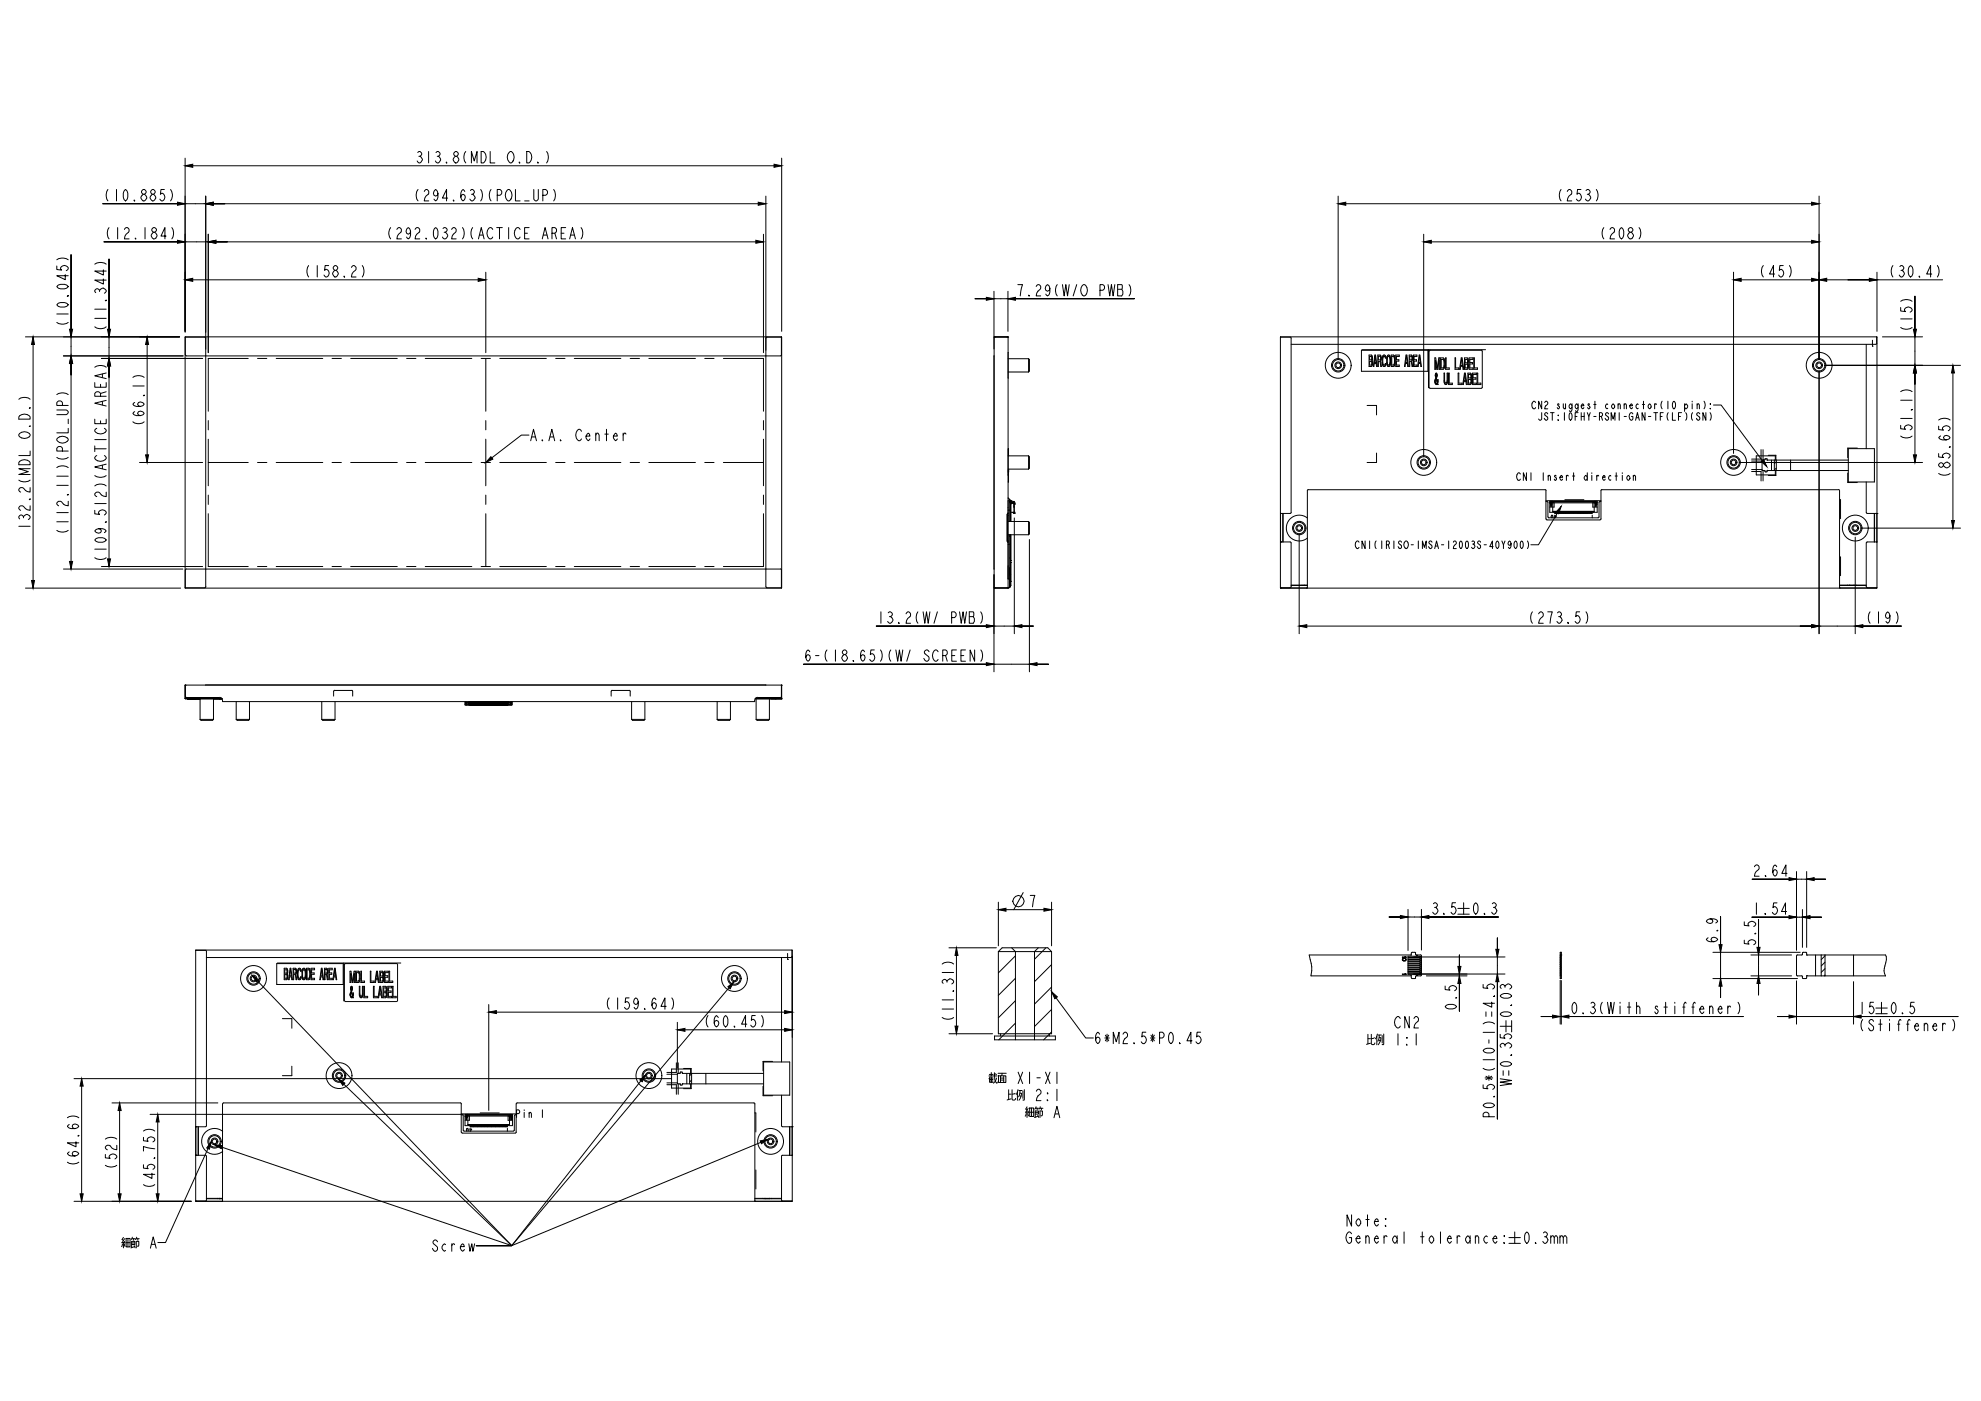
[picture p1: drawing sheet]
<svg xmlns="http://www.w3.org/2000/svg" width="594mm" height="420mm" viewBox="0 0 594 420" stroke-linecap="round" stroke-linejoin="round" font-family="sans-serif">
<!-- layer: 0 -->
<g fill="none" stroke="#000" stroke-width=".3">
<path d="M32.4 56.8a3.1 3.1 0 0 0 0 3.5M34.9 56.8v3.5M37.3 57.1l.3-.3a2.34 2.34 0 0 1 0 3.5 2.44 2.44 0 0 1-.3-3.2zM40.2 60l.2 .3zM42.6 58.6l.7-.3 .7 .8a1.09 1.09 0 0 1-1.1 1.2l-.6-.9zM42.9 58.3l-.5-.6a.8 .8 0 0 1 .9-.9l.5 .6-.5 .9M45.4 58.6l.6-.3 .7 .8a1.09 1.09 0 0 1-1 1.2l-.7-.9zM45.7 58.3l-.5-.6a.79 .79 0 0 1 .8-.9l.5 .6-.5 .9M49.3 56.8h-1l-.2 1.5 .3-.3a1.15 1.15 0 0 1 1.1 1.1 1.15 1.15 0 0 1-1.1 1.2l-.5-.6M51.2 56.8a2.89 2.89 0 0 1 0 3.5M55.5 49.7h178.9M55.5 47.4v52.3"/>
<path d="M61.7 58.8v117.2l-.3 .3h-5.9v-75.2h6l.2 .3M125.3 45.7l.3-.3a.79 .79 0 0 1 .9 .9l-.5 .6a1.02 1.02 0 0 1 .7 1.1 1.02 1.02 0 0 1-1.1 .9l-.5-.6M125.4 56.8a2.89 2.89 0 0 0 0 3.5M125.6 46.9h.4M127.2 57.4l.5-.6h.4a.94 .94 0 0 1 .3 1.5l-.7 .5-.5 1.5h1.4M128.5 45.4v3.5M130.7 45.7l.4-.3a.79 .79 0 0 1 .9 .9l-.5 .6 .6 .8-.3 .9-.7 .3-.5-.6M131.1 46.9h.4M131.3 58l-.1 .6-.5 .2-.6-.2a1.39 1.39 0 0 1 .6-1.8 2.34 2.34 0 0 1 0 3.5l-.6-.6M133.8 48.6l.2 .3zM134.3 59.4h-1.6l1.2-2.6v3.5M135.9 60l.2 .3z"/>
<path d="M136.2 47.1l.4-.2a1 1 0 0 1 1 1 1 1 0 0 1-1 1l-.4-.3a.92 .92 0 0 1 0-1.5zM136.6 46.9l-.5-.6a.79 .79 0 0 1 .8-.9l.5 .6-.5 .9M139.4 57.4l-.5-.6a2.34 2.34 0 0 0 0 3.5 1.13 1.13 0 0 0 0-2l-.5 .3-.2 .5M139.7 45.4a2.89 2.89 0 0 0 0 3.5M141.1 57.1l.3-.3a.79 .79 0 0 1 .9 .9l-.6 .6 .8 .8a1.16 1.16 0 0 1-1.1 1.2l-.5-.6M141.4 48.9v-3.5l.8 2.9 .9-2.9v3.5M141.4 58.3h.3M144.2 56.8a3.1 3.1 0 0 1 0 3.5M144.3 45.4a1.19 1.19 0 0 1 1.3 .9 2.2 2.2 0 0 1-.6 2.6h-.7zM147 45.4v3.5h1.4M147.2 56.8a3.1 3.1 0 0 0 0 3.5M149.1 58.6h.9a.96 .96 0 0 0 .5-.9 .96 .96 0 0 0-.5-.9h-.9v3.5"/>
<path d="M152 57.1l.4-.3a1.83 1.83 0 0 1 1.2 1.7 1.83 1.83 0 0 1-1.2 1.8l-.4-.3a2.23 2.23 0 0 1 0-2.9zM152.7 45.7l.3-.3a1.83 1.83 0 0 1 1.2 1.8 1.83 1.83 0 0 1-1.2 1.7l-.3-.3a2.1 2.1 0 0 1 0-2.9zM154.6 56.8v3.5h1.4M155.7 48.6l.2 .3zM158 45.4a1.19 1.19 0 0 1 1.3 .9 2.2 2.2 0 0 1-.7 2.6h-.6zM160.1 56.8v2.9l.5 .6h.3l.5-.6v-2.9M161.2 48.6l.2 .3zM162.8 58.6h.8l.6-.6v-.6l-.6-.6h-.8v3.5M163.9 45.4a3.1 3.1 0 0 1 0 3.5M166 56.8a3.1 3.1 0 0 1 0 3.5M229.7 58.8v117.2M234.4 47.4v52"/>
<path d="M401.3 58.8v49M468.1 56.8a3.1 3.1 0 0 0 0 3.5M470 57.4l.5-.6h.3a.94 .94 0 0 1 .4 1.5l-.7 .5-.5 1.5h1.4M474.1 56.8h-1l-.2 1.5 .4-.3a1.15 1.15 0 0 1 1 1.1 1.15 1.15 0 0 1-1 1.2l-.5-.6M475.6 57.1l.4-.3a.79 .79 0 0 1 .9 .9l-.6 .6 .7 .8a1.09 1.09 0 0 1-1 1.2l-.5-.6M476 58.3h.3M478.7 56.8a3.1 3.1 0 0 1 0 3.5M545.5 58.8v49M17 79.8v1l1.5 .2-.3-.3a1.15 1.15 0 0 1 1.1-1.1 1.15 1.15 0 0 1 1.2 1.1l-.6 .5M17 77.9a3.1 3.1 0 0 1 3.5 0M28.4 79.2a3.1 3.1 0 0 1 3.4 0M32.7 68.3a3 3 0 0 0 0 3.3"/>
<path d="M35.3 68.3v3.3M37.3 68.8l.5-.5h.4l.5 .5v.6a3.2 3.2 0 0 0-1.4 2.2h1.4M40.6 71.4l.1 .2zM43.5 68.3v3.3M45.7 69.9l.7-.2 .7 .8-.3 .9-.4 .2a1.02 1.02 0 0 1-1-1.1zM46 69.7l-.5-.6a.74 .74 0 0 1 .9-.8l.5 .5v.3l-.5 .6M49.8 70.8h-1.5l1.2-2.5v3.3M51.5 68.3a3 3 0 0 1 0 3.3M55.5 72.5h-24.3h197.8M55.5 61.1h-24.7h198.9M62.5 70.2v35.6M92.6 79.6a3.1 3.1 0 0 0 0 3.5"/>
<path d="M95.1 79.6v3.5M98.6 79.6h-1.1l-.2 1.5 .4-.3a1.15 1.15 0 0 1 1 1.1 1.15 1.15 0 0 1-1 1.2l-.5-.6M108.6 79.6a3.1 3.1 0 0 1 0 3.5M117.2 68.3a2.82 2.82 0 0 0 0 3.3M119 68.8l.5-.5h.4l.5 .5v.6a3.3 3.3 0 0 0-1.4 2.2h1.4M123.1 69.4l-.1 .5-.6 .3a1.07 1.07 0 0 1-.6-.9 1.07 1.07 0 0 1 .6-1l.4 .2a2.44 2.44 0 0 1-.4 3.1l-.5-.5M124.5 68.8l.5-.5h.4l.5 .5v.6a3.2 3.2 0 0 0-1.4 2.2h1.4M127.7 71.4l.2 .2zM130.3 68.5l.4-.2 .3 .2a2.44 2.44 0 0 1-.3 3.1 2.44 2.44 0 0 1-.4-3.1zM132.9 68.5l.3-.2 .7 .2 .2 .6-.6 .6a.94 .94 0 0 1 .7 1.2 .94 .94 0 0 1-1.3 .5l-.2-.3M133.2 69.7h.3M135.4 68.8l.5-.5h.4l.5 .5v.6a3.3 3.3 0 0 0-1.4 2.2h1.4"/>
<path d="M138.7 68.3a3 3 0 0 1 0 3.3M141.7 68.3a3 3 0 0 0 0 3.3M143.5 71.6l.8-3.3 .9 3.3M143.8 70.5h1M147.8 68.8l-.6-.5a1.78 1.78 0 0 0-1.2 1.6 1.78 1.78 0 0 0 1.2 1.7l.6-.5M148.9 68.3h1.7M149.8 68.3v3.3M152.5 68.3v3.3M156 68.8l-.5-.5h-.4a1.86 1.86 0 0 0-.9 1.8 1.86 1.86 0 0 0 1.3 1.5l.5-.5M157.3 69.9h.9M157.3 60.3h1.4M158.7 68.3h-1.4v3.3h1.4"/>
<path d="M162.6 71.6l.9-3.3 .9 3.3M163 70.5h1M165.5 69.9h.9a.93 .93 0 0 0 .5-.8 .93 .93 0 0 0-.5-.8h-.9v3.3M166.4 69.9l.5 1.7M168.3 69.9h.8M169.6 68.3h-1.3v3.3h1.3M170.8 71.6l.9-3.3 .9 3.3M171.2 70.5h1M174.3 68.3a3 3 0 0 1 0 3.3M229 70.2v35.6M401.3 61.1h144.2M426.9 72.5h118.6"/>
<path d="M426.9 70.2v66.8M481 68.3a3 3 0 0 0 0 3.3M482.8 68.8l.5-.5h.4l.5 .5v.6a3.3 3.3 0 0 0-1.4 2.2h1.4M485.9 68.5l.4-.2 .3 .2a2.44 2.44 0 0 1-.3 3.1 2.44 2.44 0 0 1-.4-3.1zM488.5 69.9l.7-.2 .7 .8-.4 .9-.3 .2a1.02 1.02 0 0 1-1.1-1.1zM488.8 69.7l-.5-.6 .2-.6 .3-.2a.74 .74 0 0 1 .9 .8l-.5 .6M491.5 68.3a3 3 0 0 1 0 3.3M528.8 79.6a2.89 2.89 0 0 0 0 3.5M534.8 79.6h-1l-.2 1.5 .3-.3a1.15 1.15 0 0 1 1 1.1 1.15 1.15 0 0 1-1 1.2l-.5-.6M536.6 79.6a3.1 3.1 0 0 1 0 3.5M567.7 79.6a3.1 3.1 0 0 0 0 3.5M569.7 79.9l.4-.3a.79 .79 0 0 1 .8 .9l-.5 .6 .7 .8-.3 .9-.7 .3-.5-.6"/>
<path d="M572.6 79.9l.4-.3 .3 .3a2.36 2.36 0 0 1-.3 3.2 2.44 2.44 0 0 1-.4-3.2zM581 79.6a3.1 3.1 0 0 1 0 3.5M17 96.7a3.1 3.1 0 0 0 3.5 0M17 94.2h3.5M17.3 85.6a2.44 2.44 0 0 1 3.2 .4 2.34 2.34 0 0 1-3.5 0zM17.3 91.1a2.44 2.44 0 0 1 3.2 .3 2.34 2.34 0 0 1-3.5 0zM19.6 82.4v1.5l-2.6-1.2h3.5M20.2 88.8l.3-.1zM28.4 98a2.89 2.89 0 0 0 3.4 0M28.4 95.5h3.4M28.4 92.7h3.4M28.7 87.8l-.3-.4a.79 .79 0 0 1 .9-.8l.6 .5 .8-.7a1.09 1.09 0 0 1 1.1 1l-.5 .5"/>
<path d="M29.9 87.1v.3M31 83.7v1.5l-2.6-1.2h3.4M31 80.9v1.6l-2.6-1.2h3.4M31.6 90.2l.2-.2zM55.5 83.9h90.2M100.1 81.3l.3-.2a1 1 0 0 1 1.1 1 1 1 0 0 1-1.1 1l-.3-.3a.92 .92 0 0 1 0-1.5zM100.4 81.1l-.5-.6a.79 .79 0 0 1 .9-.9l.5 .6-.5 .9M103.2 82.8l.1 .3zM105.4 80.2l.5-.6h.3l.6 .6a1.39 1.39 0 0 1-.9 1.4l-.5 1.5h1.4M145.7 81.6v24.2M298.1 89.6h-5.7h47.8h-37.9M298.1 87.3v114.2"/>
<path d="M302.3 87.3v12.1M305.2 85.4h1.4l-.6 3.3M308.5 88.5l.2 .2zM310.7 85.9l.5-.5h.4l.5 .5v.6a3.3 3.3 0 0 0-1.4 2.2h1.4M314.8 86.5l-.1 .6-.6 .2a1.07 1.07 0 0 1-.7-.9 1.07 1.07 0 0 1 .7-1l.4 .2a2.36 2.36 0 0 1-.4 3.1l-.5-.5M317 85.4a3 3 0 0 0 0 3.3M318.6 85.4l.5 3.3 .5-3.3 .5 3.3 .5-3.3M322.9 85.4l-1.1 3.3M324.6 85.6l.7-.2a1.88 1.88 0 0 1 .9 1.8 1.88 1.88 0 0 1-1.3 1.5 2.19 2.19 0 0 1-.3-3.1zM329.9 87.1h.8a.93 .93 0 0 0 .6-.9 .93 .93 0 0 0-.6-.8h-.8v3.3M332.3 85.4l.5 3.3 .5-3.3 .5 3.3 .5-3.3M335.2 85.4h1.2l.2 .2-.2 1.2a1.45 1.45 0 0 1 0 1.9h-1.2z"/>
<path d="M335.2 86.8h1.2M338.6 85.4a3 3 0 0 1 0 3.3M519.9 83.9h34.3M519.9 81.6v54.4M532.2 82.2h-1.5l1.1-2.6v3.5M562.9 83.9h-8.7h28.4M562.9 81.6v17.8M570 90.4a3.1 3.1 0 0 1 3.4 0M570 98.2a3.1 3.1 0 0 0 3.4 0M570 92.2v1.1l1.4 .1-.3-.3a1.15 1.15 0 0 1 1.2-1.1 1.15 1.15 0 0 1 1.1 1.1l-.6 .5M570 95.6h3.4M570.1 81.1h.3"/>
<path d="M575.5 82.8l.2 .3zM579.3 82.2h-1.5l1.2-2.6v3.5M5.6 119.7a2.82 2.82 0 0 1 3.4 0M7.6 101h46.3M9.9 101v75.4M17 118.3a3.1 3.1 0 0 1 3.5 0M19 106.7h36M21.3 101v-24.6v94.3M28.4 114.7v1.4h3.4v-1.4M28.4 110.1a3.1 3.1 0 0 1 3.4 0M30.2 118.8v-.8a.96 .96 0 0 0-.9-.6 .96 .96 0 0 0-.9 .6v.8h3.4M30.2 115.2v.9"/>
<path d="M30.4 107.5h30.4M30.7 112.2v1M31.8 111.9l-3.4 .8 3.4 .9M31.8 117.5l-1.6 .5M32.7 101v-23.3v92.2M39.8 113.2a3 3 0 0 1 3.4 0M39.8 115.8h3.4M43 118.7l.2-.2zM44.1 101v37.7M55.6 106.4v-5.4h178.7v5.4M55.6 101v.1M55.6 106.4l.3 .3"/>
<path d="M55.9 106.7h178.2M230 101.1h4.4v75.2h-4.4M230 101.1l-.3 .3M234.3 101.1h.1M234.4 106.4l-.3 .3M298.1 106.7h.1M298.1 101.1h4.2M298.2 101.1l4.1-.1v75.3M298.2 101.1h.1M298.3 101l-.1 .1M302 101l.1 .1M302.2 101.1h.1"/>
<path d="M302.3 105.7h.1M302.4 113.4h-.1M384 101.1h2.9l.3 .3M384 101.1h.1M387.2 101.4v52.3l-.3 .3h-2.9M387.2 103.3h175.3M408.4 104.9h37.1M428.4 104.9v11.4M545.5 111.3v78.7M547.3 109.6h40.6M559.7 103.3v31.2M561.5 102v1.8h.2"/>
<path d="M562.6 103.2l.2-.1v-2.1h-178.8v75.4l178.7-.1M562.8 101.1l.1 75.2-2.9-.1-.3-.2v-13.2l.3-.3h2.9M562.8 101.1h.1M564.5 101h12.1M570 117.4a3.1 3.1 0 0 1 3.4 0M574.3 101v-12.2v49.9M585.7 109.6v48.8M5.9 138.4a2.19 2.19 0 0 1 3.1 .3v.7h-3.4v-.7zM5.9 124.7a2.19 2.19 0 0 1 3.1 .3v.7h-3.4v-.7zM5.9 130a1.88 1.88 0 0 1 3.1 .7 2.12 2.12 0 0 1-3.4 0zM8.8 122.4l.2-.1zM8.8 127.9l.2-.2z"/>
<path d="M9 135.3v1.3h-3.4M17 137.2a3.1 3.1 0 0 0 3.5 0M17 123h2.9l.6 .5v.3l-.6 .5h-2.9M17.3 131.3a1.9 1.9 0 0 1 3.2 .7 1.93 1.93 0 0 1-1.9 .9 1.93 1.93 0 0 1-1.6-1.2zM18.7 135.3v-.9l-.5-.5h-.6l-.6 .5v.9h3.5M18.7 121.6v-.9l-.5-.5h-.6l-.6 .5v.9h3.5M20.5 128.5v1.3h-3.5M20.5 125.7v1.4M28.4 125.7v1.4h3.4v-1.4M28.4 133.7v1.7M28.4 134.6h3.4M28.4 131.8h3.4"/>
<path d="M29 128.5l-.6 .5a1.83 1.83 0 0 0 1.7 1.1 1.83 1.83 0 0 0 1.7-1.1l-.5-.5M29 136.6l-.6 .6a1.83 1.83 0 0 0 1.7 1.2 1.83 1.83 0 0 0 1.7-1.2l-.5-.6M30.2 126.2v.9M30.7 120.4v1M30.7 139.5v1.1M31.8 139.2l-3.4 .9 3.4 .8M31.8 120.1l-3.4 .8 3.4 .9M39.8 126.5a2.82 2.82 0 0 0 3.4 0M40.4 123.5l-.6 .5 .3 .3a2.44 2.44 0 0 0 3.1-.3 1.13 1.13 0 0 0-2 0l.3 .5 .6 .1M40.4 120.7l-.6 .5 .3 .4a2.44 2.44 0 0 0 3.1-.4 1.13 1.13 0 0 0-2 0l.3 .5 .6 .2M41.8 138.7h19M158.6 130.5h-2.2l-8.9 6.8"/>
<path d="M159.1 132.2l.9-3.5 .9 3.5M159.5 131h1M162.6 131.9l.1 .3zM164.6 132.2l.9-3.5 .8 3.5M165 131h1M168 131.9l.2 .3zM174.4 129.3l-.5-.6a1.81 1.81 0 0 0-1.3 1.8 1.81 1.81 0 0 0 1.3 1.7l.5-.6M175.7 130.8h1.2l-.5-.9a1.28 1.28 0 0 0-.7 1.1 1.28 1.28 0 0 0 .7 1.2l.5-.6M178.7 130.5l.3-.6h.3l.4 .6v1.7M178.7 129.9v2.3M181.4 130.2h1M181.9 128.7v3.5"/>
<path d="M184 130.8h1.1l-.5-.9a1.28 1.28 0 0 0-.7 1.1 1.28 1.28 0 0 0 .7 1.2l.5-.6M186.9 129.9v2.3M187.7 130.2l-.1-.3h-.4l-.3 .6M302.3 134.5l.1 2.2M302.3 134.8l.1 .1M410 121.6h2.8v2.8M412.8 135.9v2.8h-2.8M460.5 120.7l-.4-.4a1.24 1.24 0 0 0-.7 1.2 1.24 1.24 0 0 0 .7 1.1l.4-.4M462.3 120.3v2.3l-.9-2.3v2.3M462.3 123.8v1.9l-.3 .3-.6-.3M463.2 120.7l.4-.4 .6 .4v.4l-.6 .6-.4 .9h1M464.2 124.1l-.4-.3-.6 .3 1 1.2-.2 .5-.4 .2-.5-.6"/>
<path d="M465 123.8h1.1M465.5 123.8v2.2M467.2 124.5l.1 .2zM467.2 125.8l.1 .2zM467.5 121.3v-.2l-.4 .2 .6 .8-.2 .5h-.3l-.2-.4M468.8 121.1v1.1l.3 .4 .4-.4M469.2 123.8v2.2M469.5 121.1v1.5M470.8 123.9l.2-.1a1.53 1.53 0 0 1 0 2.2l-.5-.7zM471.4 121.7l-.4-.6a.88 .88 0 0 0 0 1.5l.4-.5M471.4 121.1l-.1 2.1-.1 .2h-.4l-.2-.2M472.4 124.9h.5"/>
<path d="M473.3 121.7l-.5-.6a.88 .88 0 0 0 0 1.5l.5-.5M473.3 123.8h-.9v2.2M473.3 121.1l-.2 2.1-.1 .2h-.4l-.1-.2M474.2 121.7h.8l-.4-.6a.88 .88 0 0 0 0 1.5l.4-.4M474.2 123.8v2.2M474.2 124.9h.9M475.1 123.8v2.2M476 123.8l.5 1.1v1.1M476.7 121.3l-.4-.2-.1 .4 .6 .7-.2 .4-.5-.4M476.9 123.8l-.4 1.1M478 124.9h.6M478 121.3h.6"/>
<path d="M478.3 120.3v2.3M479.7 124.9h.5l.4-.4v-.4l-.4-.3h-.5v2.2M480.2 124.9l.4 1.1M482.1 121.3l-.2-.2a.84 .84 0 0 0-.4 .7 .84 .84 0 0 0 .4 .8l.2-.2M482.4 124.1l-.3-.3-.6 .3 .9 1.2-.1 .5-.5 .2-.5-.6M483.2 126v-2.2l.6 1.9 .5-1.9v2.2M483.5 121.3l.3-.2a.84 .84 0 0 1 .4 .7 .84 .84 0 0 1-.4 .8l-.5-.5zM485.2 121.5l.3-.4h.2l.2 .4v1.1M485.2 121.1v1.5M485.6 123.8v2.2M487.1 121.5l.2-.4h.2l.2 .4v1.1M487.1 121.1v1.5"/>
<path d="M487.1 124.9h.6M488.8 121.7h.8l-.4-.6a.84 .84 0 0 0-.5 .7 .84 .84 0 0 0 .5 .8l.4-.4M489.7 124.1l-.4-.3a1.21 1.21 0 0 0-.8 1.1 1.21 1.21 0 0 0 .8 1.1l.4-.3v-.8h-.5M490.5 126l.5-2.2 .6 2.2M490.7 125.3h.7M491.3 121.3l-.3-.2a.88 .88 0 0 0 0 1.5l.3-.2M492.5 121.3h.7M492.9 120.3v2.3M493.3 123.8v2.2l-.9-2.2v2.2M494.3 124.9h.8M494.5 121.3l.2-.2a.88 .88 0 0 1 0 1.5 .81 .81 0 0 1-.2-1.3zM495.9 123.8h1.2"/>
<path d="M496.2 121.1v1.5M496.5 123.8v2.2M496.8 121.3l-.4-.2-.2 .4M497.9 124.9h.5M498.4 120.3a2.06 2.06 0 0 0 0 2.3M498.8 123.8h-.9v2.2M500.2 120.3v2.3M500.3 123.8a2.04 2.04 0 0 0 0 2.2M501.5 123.8v2.2h1M501.7 120.5l.3-.2a1.53 1.53 0 0 1 0 2.3 1.61 1.61 0 0 1-.3-2.1zM503.4 124.9h.6M504.3 123.8h-.9v2.2"/>
<path d="M505.2 121.7l.4-.6a.84 .84 0 0 1 .5 .7 .84 .84 0 0 1-.5 .8h-.2l-.2-.5M505.2 121.1v2.3M505.5 123.8l.4 .9-.1 1-.3 .3M507.5 120.3v.2M507.5 121.1v1.5M507.6 123.8l-.3 .9v1l.3 .3M508.9 121.5l.5-.4 .2 .4v1.1M508.9 121.1v1.5M509.7 124.1l-.3-.3-.6 .3 .9 1.2-.1 .5-.4 .2-.5-.6M511 120.3a2.06 2.06 0 0 1 0 2.3M511.6 123.8v2.2l-.9-2.2v2.2M512.8 122.4l.1 .2z"/>
<path d="M512.8 121.1l.1 .2zM512.8 123.8a2.04 2.04 0 0 1 0 2.2M513.9 121.5h2.2l12.4 16.6M521.6 138.7h55M525.3 138.3h3.1M528.1 134.8v2.9h-2.8M528.5 138h.7M528.5 138v3.1M528.7 134.8v3.2M529.3 137.8l-.1 .1M529.9 137.7v.3M529.9 138h24.4"/>
<path d="M529.9 137.7l-.6-.1v.3M530.3 136.5h2.3v1.5M531.3 138v3.1M532.1 138v3.1M532.4 138v-1.3h-5.7v5.7h5.7v-1.3M532.7 138.5l-.6 .5M532.7 138v3.1M537 138v3.1M554.3 134.5h7.8v10h-7.8zM557 134.4h-2.9v2.9M570 130.8a2.89 2.89 0 0 0 3.4 0M570 127.6v1l1.4 .1-.3-.3a1.15 1.15 0 0 1 1.2-1 1.15 1.15 0 0 1 1.1 1l-.6 .5"/>
<path d="M570 125.5h3.4M570 120h3.4M573.1 123l.3-.2zM581.4 126a3.1 3.1 0 0 1 3.4 0M581.4 127.8v1l1.4 .2-.3-.3a1.15 1.15 0 0 1 1.2-1.1 1.15 1.15 0 0 1 1.1 1.1l-.5 .5M581.4 136v1l1.4 .2-.3-.3a1.15 1.15 0 0 1 1.2-1 1.15 1.15 0 0 1 1.1 1l-.5 .5M582 130.7l-.6 .5a2.34 2.34 0 0 0 3.4 0 1.13 1.13 0 0 0-2 0l.3 .6 .6 .1M582.8 139.3l-.5-.5a.8 .8 0 0 0-.9 .8l.6 .5h.3l.5-.5M583.1 139l.9-.4 .8 .7a1.02 1.02 0 0 1-1.1 1l-.9-.7zM584.6 134.2l.2-.2v.2zM5.6 144a3 3 0 0 0 3.4 0M5.6 157.8h3.4"/>
<path d="M5.9 155.6l-.3-.3a.74 .74 0 0 1 .9-.9l.5 .6 .9-.7 .9 .3 .2 .7-.5 .5M7 155v.3M8.8 149.8l.2-.2v.2zM9 151.7v1.3a3.3 3.3 0 0 1-2.3-1.3h-.5l-.6 .5v.3l.6 .5M9 146.2v1.4a3.3 3.3 0 0 1-2.3-1.4h-.5l-.6 .5v.4l.6 .5M9 140.6h-3.4l2.9 .8-2.9 .9h3.4M17 159.1a3.1 3.1 0 0 0 3.5 0M17 140.2a3.1 3.1 0 0 1 3.5 0M17 156.5h3.5M17 153.7h3.5M17 145.6h3.5M17 142.8h3.5"/>
<path d="M20.2 148.4l.3-.1zM20.5 150.3v1.4a3.1 3.1 0 0 1-2.3-1.4h-.6l-.6 .5v.4l.6 .5M28.4 153v1.1l1.5 .2-.3-.4a1.15 1.15 0 0 1 1.1-1 1.15 1.15 0 0 1 1.1 1l-.5 .5M28.4 142.6a3.1 3.1 0 0 0 3.4 0M28.4 145.7a2.89 2.89 0 0 1 3.4 0M28.4 151h3.4M29.6 158.6l.6 .1 .2 .5-.2 .5a1.39 1.39 0 0 1-1.8-.5 2.34 2.34 0 0 1 3.4 0l-.5 .5M31.6 156.6l.2-.1zM31.8 147.6v1.3a3.1 3.1 0 0 1-2.2-1.3h-.6l-.6 .5v.3l.6 .5M302 154.3v8M302.1 154.1v8.3M302.2 154.5l.2 .1"/>
<path d="M302.3 154l-.2 .3M302.3 154v8.5M302.3 153.8h.1M302.3 152.3h.1M302.3 154h.1M302.3 149.4l.9 .7M302.3 153h.5M302.3 150.2h.5v6.2M302.3 141.1h.2M302.4 142.5h-.1M302.4 140.7l-.1 3.8M302.5 140.7v.8h-.2"/>
<path d="M302.8 150.7h.3M302.9 150.3h.6M302.9 150.3h-.1M303.1 150.4h.1M303.1 150.2h.1M303.1 150.2v6.2M303.1 151h.1M303.2 150.7v.1M303.2 150.8l.8 .1v1.2h.2M303.2 150.8h.6M303.2 150.8v.3M303.3 150.8h.1"/>
<path d="M303.4 150.8v.3h-.3M303.4 150.8l-.2 .1M303.5 150.3v.4M303.5 150.8h.1M303.8 153.7h.1M303.8 153.6v.1M303.8 150.4v.4M303.8 150.7v.1M303.8 150.4h.1M303.8 150.4h.4l-.1 3M303.9 153.8h.1M304 153.8v.2"/>
<path d="M304 154h.1M304 154h.2M304 151.7h.2M304.1 150.9v.2M304.1 152.1v1.5M304.1 150.9h.1M304.1 151.1h.1M304.2 153.6h.1M304.2 154h.1M304.2 150.8h.1M304.2 151.2h.1M304.2 153.6v.4"/>
<path d="M304.2 155.3v34.7M304.2 153.6h-1.1M384 154h.1M384.1 154h-.1M384.7 154v8.5M384.8 154v8.5M392.1 155.4a3.9 3.9 0 0 0-5.3 .3 3.9 3.9 0 0 0 0 5.3 3.9 3.9 0 0 0 5.3 .4M392.3 146.9h71.1M392.3 146.8l-.2 .3v29.1M455.9 142.2l-.3-.4a1.21 1.21 0 0 0-.8 1.1 1.21 1.21 0 0 0 .8 1.2l.3-.4M457.8 141.8v2.3l-1-2.3v2.3M459.1 141.8v2.3"/>
<path d="M462.8 141.8v2.3M463.4 146.8l.2 .3v8.5l.3 .3M463.6 150.4h.5l.1 .3v4.3l.3 .3h14.9l.1-4.6M463.6 150.2h16.5M463.9 155.9h15.9M464.3 142.9l.2-.3 .5 .3v1.2M464.3 142.6v1.5M464.7 150.3v3.3h1.2l.4-.2 .1 .6v-.6l.2 .6 .1-.6 .2 .6v-.6l.1 .2M464.7 150.8l.4 .1h-.4M464.8 150.7h.1M464.8 150.8h.3M464.9 150.3h14"/>
<path d="M465.1 151.3h.1M465.1 150.4l.1 1.4zM465.1 151.7h.1M465.2 150.8h13.4M465.2 151.3h.1M465.3 150.8h.1M465.3 150.3v.4M465.4 150.4h12.9M465.4 150.6h12.9M465.6 150.8v2.6h12.5v-2.6M465.6 153.3h12.5M466.1 150.8v1.3h-1.4"/>
<path d="M466.3 153.6h.1M466.5 153.6h.1M466.7 142.8l-.4-.2-.1 .3 .6 .8-.3 .4-.4-.4M466.8 153.6h.1M467 153.6h.1M467 153.9l-5.6 9.5h-2.3M467.1 153.6h.1M467.4 153.5l-.2-.1v.6l-.1-.6-.1 .2M467.4 153.4v.1M467.4 153.4v.6l.1-.6 .3 .6v-.6M467.4 153.6h.1M467.7 153.6h.1"/>
<path d="M467.8 143.1h.8l-.3-.5a.84 .84 0 0 0-.5 .7 .84 .84 0 0 0 .5 .8l.3-.4M467.8 153.4v.1M467.8 153.5l.2-.1v.6l.1-.6 .2 .1v.5v-.6l.2 .1M468 153.6h.1M468.3 153.6h.1M468.5 153.4v.1M468.6 153.4v.6v-.5l.2-.1v.6l.1-.5 .2-.1v.6l.1-.5 .2-.1v.6l.1-.5 .2-.1v.6l.1-.6 .2 .6v-.6l.1 .2M468.6 153.6h.1M468.8 153.6h.1M469.1 153.6h.1M469.3 149.9h5.7M469.4 153.6h.1"/>
<path d="M469.7 153.6h.1M469.7 142.6v1.5M470 153.6h.1M470.1 153.6h.1M470.2 153.6l.1-.2v.6v-.6l.2 .1v.5l.1-.6 .2 .6 .1-.6 .2 .6 .1-.6 .1 .2M470.3 153.6h.1M470.3 142.8l-.3-.2-.3 .3M470.5 153.6h.1M470.8 153.6h.1M471.1 153.6h.1M471.3 153.6h.1M471.4 153.6h.1"/>
<path d="M471.6 142.8h.6M471.6 153.5l-.1-.1v.6l-.1-.6-.1 .2M471.6 153.4v.1M471.7 153.4v.6l.1-.6 .2 .6v-.6M471.7 153.6h.1M471.9 141.8v2.3M471.9 153.6h.1M472.1 153.5l.1-.1v.6l.1-.6 .2 .1v.5l.1-.6 .2 .1M472.1 153.4v.1M472.2 153.6h.1M472.5 153.6h.1M472.8 153.4v.1"/>
<path d="M472.8 153.4v.6l.1-.6 .2 .6 .1-.6 .2 .1v.5l.1-.6 .2 .1v.5l.1-.6 .1 .6 .2-.6 .1 .6 .1-.6 .1 .2M472.8 153.6h.1M473.1 153.6h.1M473.4 153.6h.1M473.7 153.6h.1M473.9 153.6h.1M474.2 153.6h.1M474.4 153.6h.1M474.5 153.6h.1M474.8 153.6h.1M475.1 153.6h.1M475.4 153.6h.1"/>
<path d="M475.7 153.6h.1M475.9 153.5l-.1-.1v.6l-.1-.5-.2-.1v.6l-.1-.5-.2-.1v.6l-.1-.5-.2-.1v.6l-.1-.5-.2-.1v.6l-.1-.6-.1 .2M475.9 153.4v.1M476 153.4v.6l.1-.6 .2 .6v-.6M476 153.6h.1M476 143.1l-.5-.5a.84 .84 0 0 0-.4 .7 .84 .84 0 0 0 .4 .8l.5-.6M476 141.8v2.3M476.2 153.6h.1M476.3 153.5l.2-.1v.6l.1-.6 .2 .1v.5l.1-.6 .2 .1M476.3 153.4v.1M476.5 153.6h.1M476.8 153.6h.1"/>
<path d="M477.1 153.4v.1M477.1 153.6h.1M477.4 141.8v.2M477.4 142.6v1.5M477.4 153.6h.1M477.7 150.8v1.3h1.3M478.4 150.8h.1M478.4 150.3v.4M478.5 150.8l.1 1v-1.4v1.3M478.5 151.3h.1M478.6 151.3h.1M478.6 150.8h.3"/>
<path d="M478.8 142.6v1.5M478.9 150.3l.1 3.3-1.6-.1v.5v-.6l-.3 .6v-.6M479 150.7h-.1M479 150.8l-.4 .1h.4M479.4 142.8l-.3-.2-.3 .3M480.1 150.4h-.4l-.1 .3M480.4 146.9h71M480.4 146.8l-.3 .3v8.5l-.3 .3M480.6 143.1h.8l-.4-.5a.88 .88 0 0 0 0 1.5l.4-.4M483.1 142.8l-.2-.2a.84 .84 0 0 0-.5 .7 .84 .84 0 0 0 .5 .8l.2-.2M484.3 142.8h.7M484.7 141.8v2.3"/>
<path d="M486.5 141.8v.2M486.5 142.6v1.5M488.1 142.8l.2-.2a.84 .84 0 0 1 .5 .7 .84 .84 0 0 1-.5 .8 .81 .81 0 0 1-.2-1.3zM489.8 142.9l.2-.3h.3l.2 .3v1.2M489.8 142.6v1.5M525.3 141.4h2.8v2.8M525.3 140.8h3.1M528.5 141.1h.7M528.7 141.1v3.1M529.2 141.1l.2 .4M529.4 141.5h.4M529.9 141.1v.3"/>
<path d="M529.9 141.1h24.4M529.9 141.4l-.1 .1M532.6 141.1v1.5h-2.3M532.7 140.4l-.6 .5M551.4 146.8l.3 .3v29.1M551.7 149.9h.3v5.6M554.1 141.9v2.8h2.9M558.1 158.4h29.8M559.7 144.5v9.3l3.2 .2M562.1 154v8.5M562.2 154v8.5M562.8 154h.1"/>
<path d="M562.8 154v8.5M562.9 154h.1M581.4 142a3.1 3.1 0 0 0 3.4 0M7.6 176.4h46.6M19 170.7h35.8M28.4 167.3a3.1 3.1 0 0 0 3.4 0M28.4 164.7h3.4M28.7 161.6a2.44 2.44 0 0 1 3.1 .3 2.34 2.34 0 0 1-3.4 0zM30.4 169.9h30.4M55.6 170.9v5.5h178.7v-5.5M55.6 176.3h.1M55.6 170.9l.3-.3 178.3 .1 .2 .2"/>
<path d="M229.7 176l.3 .2M234.4 176.3h-.1M298.1 170.7h.1M298.1 176.3h4.4M298.2 176.3l4 .1M298.2 176.3h.1M298.2 176.3h3.8M302.1 162.3l.2 .2M302.1 176.3h-.1M302.2 162.3h.1M302.3 162.5h.1M302.3 176.2h.2"/>
<path d="M302.3 173.6h.5M302.3 163.3h.5M302.4 162.2h-.1M302.5 176.2v.1M302.7 173.6l.1 2.3M302.8 170.3h.1M302.8 167.4h.3M302.8 160.4v15.5M302.8 175.9l-.3 .3M302.8 172.4h.1M302.9 160.4l-.1 .4M302.9 175.9l-.4 .3"/>
<path d="M303.1 174.3h.1M303.1 168.7h.1M303.1 168.1h.1M303.1 160.4v15.1M303.1 175.5a.87 .87 0 0 1-.8 .8M308.7 161.8v39.7M384 162.5h2.9l.3 .3v13.2l-.3 .2-2.9 .1h.1M384 162.5h.1M384 176.3h.1M384.1 162.5h.1M387.2 175.6h4.9M387.2 175.5h4.9"/>
<path d="M389.6 160.1v29.9M390.4 175.5h.1M391 175.5l.1 .1M391.1 175.6h.1M392.1 176.2l-8 .1M392.1 176.2l-.2 .2M407.6 162.6l-.4-.4a1.21 1.21 0 0 0-.8 1.2 1.21 1.21 0 0 0 .8 1.1l.4-.4M409.4 162.2v2.3l-1-2.3v2.3M410.7 162.2v2.3M412.7 162.2l-.4 1 .1 .9 .3 .4M414.4 162.2v2.3M415.8 163.4h.5l.4-.4v-.4l-.4-.4h-.5v2.3"/>
<path d="M416.3 163.4l.4 1.1M418 162.2v2.3M420.3 162.6l-.3-.4-.6 .4 .1 .4 .7 .5a.66 .66 0 0 1-.2 1l-.7-.6M421.4 162.4l.2-.2a1.21 1.21 0 0 1 .8 1.2 1.21 1.21 0 0 1-.8 1.1 1.44 1.44 0 0 1-.2-2.1zM423.2 163.4h.7M425.3 162.2v2.3M426.6 164.5v-2.3l.6 1.9 .5-1.9v2.3M429.4 162.6l-.5-.4-.4 .4 .1 .4a1.11 1.11 0 0 1 .8 1.1l-.5 .4-.5-.6M430.2 164.5l.6-2.3 .6 2.3M430.5 163.8h.6M432.3 163.4h.7M434.4 162.2v2.3"/>
<path d="M435.8 162.6l.4-.4 .5 .4v.4l-.8 .9-.1 .6h.9M437.9 162.4l.2-.2a1.53 1.53 0 0 1 0 2.3l-.4-.7zM439.7 162.4l.2-.2 .3 .2 .2 .6-.1 1.1-.4 .4-.4-.7zM441.4 162.4l.2-.2 .5 .2 .1 .4-.4 .4 .5 .7-.5 .6-.5-.4M441.6 163.2h.2M444 162.6l-.3-.4-.6 .4 .1 .4 .7 .5a.66 .66 0 0 1-.2 1l-.7-.6M445.1 163.4h.6M447.8 163.9h-1l.8-1.7v2.3M448.8 162.4l.2-.2a1.53 1.53 0 0 1 0 2.3 1.59 1.59 0 0 1-.2-2.1zM450.4 162.2l.5 1.2v1.1M451.3 162.2l-.4 1.2M453.2 163l-.5 .5-.4-.1a.9 .9 0 0 1 .4-1.2 1.53 1.53 0 0 1 0 2.3l-.4-.4"/>
<path d="M454.3 162.4l.2-.2a1.53 1.53 0 0 1 0 2.3 1.59 1.59 0 0 1-.2-2.1zM456.1 162.4l.2-.2a1.53 1.53 0 0 1 0 2.3l-.4-.7zM458.1 162.2a2.04 2.04 0 0 1 0 2.3M551.7 176.2l11.1 .1M551.7 175.6h8M551.7 175.5h8M551.7 176.2l.1 .2M552 167v5.6M554 175.5h.1M554.7 175.5v.1M554.7 175.6h.1M556 175.6h.1"/>
<path d="M556 175.5v.1M556.4 161.1v28.9M556.7 175.5h-.1M562.8 162.5h.1M242.8 195.5l-.5-.6a2.3 2.3 0 0 0 0 3.4 1.13 1.13 0 0 0 0-2l-.5 .3-.1 .6M244.6 196.6h1M248 194.9a2.82 2.82 0 0 0 0 3.4M250.5 194.9v3.4M252.8 196.6l.7-.3 .6 .9-.3 .8-.3 .3a1.01 1.01 0 0 1-1.1-1.1zM253.1 196.3l-.5-.5a.69 .69 0 0 1 .4-.8 .69 .69 0 0 1 .8 .2l.2 .6-.5 .5M255.8 198l.2 .3zM259.3 195.5l-.5-.6a2.3 2.3 0 0 0 0 3.4 1.13 1.13 0 0 0 0-2l-.6 .3-.1 .6"/>
<path d="M262.2 194.9h-1l-.2 1.4 .3-.2a1.13 1.13 0 0 1 1.1 1.1 1.13 1.13 0 0 1-1.1 1.1l-.5-.5M264 194.9a3 3 0 0 1 0 3.4M264.2 183.5v3.4M266.4 183.8l.3-.3a.8 .8 0 0 1 .9 .9l-.5 .5 .7 .9-.4 .8-.7 .3-.5-.5M266.7 184.9h.4M267.1 194.9a3 3 0 0 0 0 3.4M268.7 194.9l.5 3.4 .5-3.4 .5 3.4 .5-3.4M269.5 186.6l.1 .3zM271.7 184.1l.5-.6h.4a.94 .94 0 0 1 .3 1.4l-.7 .6-.5 1.4h1.4M272.9 194.9l-1 3.4M275.3 183.5a3.1 3.1 0 0 0 0 3.4M276.8 183.5l.5 3.4 .5-3.4 .6 3.4 .5-3.4"/>
<path d="M278.6 195.5l-.5-.6h-.3l-.6 .6 .2 .6 1.2 1.1v.6l-.5 .5a1.04 1.04 0 0 1-1.1-.8M281.1 183.5l-1 3.4M281.3 195.5l-.5-.6a1.8 1.8 0 0 0-1.2 1.7 1.8 1.8 0 0 0 1.2 1.7l.5-.5M282.7 196.6h.9l.5-.5v-.6l-.5-.6h-.9v3.4M283.6 196.6l.5 1.7M285.4 185.2h.8a.96 .96 0 0 0 .6-.8 .96 .96 0 0 0-.6-.9h-.8v3.4M285.4 196.6h.9M286.8 194.9h-1.4v3.4h1.4M287.8 183.5l.5 3.4 .5-3.4 .5 3.4 .5-3.4M288.2 196.6h.8M289.5 194.9h-1.3v3.4h1.3M290.7 183.5h1.2l.1 .3-.1 1.1 .3 .6v.9l-.3 .5h-1.2z"/>
<path d="M290.7 184.9h1.2M292.3 194.9v3.4l-1.4-3.4v3.4M294.1 183.5a3.1 3.1 0 0 1 0 3.4M294.1 194.9a3 3 0 0 1 0 3.4M298.1 199.2h-57.1h73.4h-5.7M298.1 187.8h-35.3h47.1h-5.7M389.6 187.8h180.6h-13.8M459.5 183.5a3.1 3.1 0 0 0 0 3.4M461.4 184.1l.6-.6h.3a.94 .94 0 0 1 .3 1.4l-.6 .6-.6 1.4h1.4M464.2 183.5h1.3l-.7 3.4M467.1 183.8l.3-.3a.8 .8 0 0 1 .9 .9l-.5 .5 .6 .9a1.09 1.09 0 0 1-1 1.1l-.5-.5M467.4 184.9h.4"/>
<path d="M470.2 186.6l.1 .3zM473.7 183.5h-1l-.2 1.4 .4-.3a1.15 1.15 0 0 1 1 1.2 1.15 1.15 0 0 1-1 1.1l-.5-.5M475.6 183.5a3.1 3.1 0 0 1 0 3.4M560.8 183.5a3.1 3.1 0 0 0 0 3.4M563.3 183.5v3.4M566.8 184.6l-.2 .6-.5 .3-.5-.3a1.39 1.39 0 0 1 .5-1.7 2.34 2.34 0 0 1 0 3.4l-.5-.5M568.7 183.5a3.1 3.1 0 0 1 0 3.4M55.6 209.5h.1M55.6 205.5h.1M55.6 205.5v4.1M55.6 205.5h178.7M55.6 209.3v.1"/>
<path d="M55.6 205.4v4.1M55.6 205.5v.1M55.6 208.9l.3 .2 9.9 .1M55.6 209.4h10.8M56.3 209.4v.3M56.3 209.7h.1M56.3 209.7h3.7M56.5 209.4l.3 .1M56.9 209.5l.2 .1h9.5M57 209.5l.1 .1M58.1 209.5l.1 .1M58.1 209.5v.1"/>
<path d="M58.7 209.5h.1M61.7 205.4v.1M64.1 209.7h.1M65.9 209.1l.7 .4M65.9 209.5v.1M66.6 209.7h-2.6M100 207.3v1.5M100.3 207.1h5.2M100.4 207l-.3 .3M105.5 207l.3 .3v1.5M139.4 210.4v1h1.5M139.6 210.4v.8h1v-.8"/>
<path d="M139.6 210.5h.5v.7M139.6 211.1h.5M139.7 210.8h.1M139.7 210.7l.1 .2zM139.7 211.4h.1M139.8 210.8h.1M140.1 210.7h.4M140.3 211.4h12.5M140.5 210.4v1M140.9 210.4v1.1M140.9 211.3h.1M140.9 210.7h.1"/>
<path d="M140.9 210.5h.1M140.9 211h.1M140.9 210.9h.1M141 210.4v1.1M141 211.4h.2M141 211.3h.1M141 210.5h.1M141 210.4v1M141.1 210.4v1M141.2 210.4v1.1M141.2 211.3h.1M141.2 210.7h.1"/>
<path d="M141.2 210.5h.1M141.2 211h.1M141.2 210.9h.1M141.3 211.3h.1M141.3 210.7h.1M141.3 210.5h.1M141.3 210.4v1.1M141.3 211.4h.2M141.4 210.4v1M141.5 211.3h.1M141.5 210.7h.1M141.5 210.5h.1"/>
<path d="M141.5 210.4v1.1M141.5 211h.1M141.5 210.9h.1M141.6 211.3h.1M141.6 210.7h.1M141.6 210.5h.1M141.6 210.4v1.1M141.6 211.4h.2M141.6 210.4v1M141.7 210.4v1M141.7 210.4l.1 1.1M141.7 211.3h.1"/>
<path d="M141.7 210.7h.2M141.7 210.5h.1M141.8 211.3h.1M141.8 211h.1M141.8 210.9h.1M141.9 211.3h.1M141.9 210.7h.1M141.9 210.5h.1M141.9 210.4v1.1M141.9 211.4h.1M141.9 210.4v1M142 210.4v1"/>
<path d="M142 211.3h.1M142 210.7h.1M142 210.5h.1M142 210.4v1.1M142 211h.1M142 210.9h.1M142 210.7h.2M142.1 211.4h.2M142.1 211.3h.1M142.1 210.5h.1M142.2 210.4l-.1 1.1M142.2 210.4v1"/>
<path d="M142.3 210.4v1M142.3 211.3h.1M142.3 210.7h.1M142.3 210.5h.1M142.3 210.4v1.1M142.3 211h.1M142.3 210.9h.1M142.4 211.3h.1M142.4 210.7h.1M142.4 210.5h.1M142.4 210.4v1.1M142.4 211.4h.2"/>
<path d="M142.5 210.4v1M142.6 211.3h.1M142.6 210.7h.1M142.6 210.5h.1M142.6 210.4v1.1M142.6 211h.1M142.6 210.9h.1M142.7 211.3h.1M142.7 210.7h.1M142.7 210.5h.1M142.7 210.4v1.1M142.7 211.4h.2"/>
<path d="M142.8 210.4v1M142.9 210.4v1.1M142.9 211.3h.1M142.9 210.7h.1M142.9 210.5h.1M142.9 211h.1M142.9 210.9h.1M143 210.7v.2M143 211.3h.1M143 210.7h.1M143 210.5h.1M143 210.4v1.1"/>
<path d="M143 211.4h.2M143.1 210.4v1M143.2 211.3h.1M143.2 210.7h.1M143.2 210.5h.1M143.2 210.4v1.1M143.2 211h.1M143.2 210.9h.1M143.3 211.3h.1M143.3 210.7h.1M143.3 210.5h.1M143.3 210.4v1.1"/>
<path d="M143.3 211.4h.2M143.4 210.4v1M143.5 211.3h.1M143.5 210.7h.1M143.5 210.5h.1M143.5 210.4v1.1M143.5 211h.1M143.5 210.9h.1M143.6 211.3h.1M143.6 210.7h.1M143.6 210.5h.1M143.6 210.4v1.1"/>
<path d="M143.6 211.4h.2M143.7 210.4v1M143.8 211.3h.1M143.8 210.7h.1M143.8 210.5h.1M143.8 210.4v1.1M143.8 211h.1M143.8 210.9h.1M143.9 211.3h.1M143.9 210.7h.1M143.9 210.5h.1M143.9 210.4v1.1"/>
<path d="M143.9 211.4h.1M144 210.4v1.1M144 211.3h.1M144 210.7h.1M144 210.5h.1M144 211.3h.2M144 211h.2M144 210.9h.2M144 210.7h.2M144.1 210.7v.2M144.2 211.3h.1M144.2 210.7h.1"/>
<path d="M144.2 210.5h.1M144.2 210.4v1.1M144.2 211.4h.1M144.3 210.4v1.1M144.3 211.3h.1M144.3 210.7h.1M144.3 210.5h.1M144.3 211h.1M144.3 210.9h.1M144.4 211.3h.1M144.4 210.7h.1M144.4 210.5h.1"/>
<path d="M144.4 210.4v1.1M144.4 211.4h.2M144.5 210.4v1M144.6 211.3h.1M144.6 210.7h.1M144.6 210.5h.1M144.6 210.4v1.1M144.6 211h.1M144.6 210.9h.1M144.7 211.3h.1M144.7 210.7h.1M144.7 210.5h.1"/>
<path d="M144.7 210.4v1.1M144.7 211.4h.2M144.8 210.4v1M144.9 211.3h.1M144.9 210.7h.1M144.9 210.5h.1M144.9 210.4v1.1M144.9 211h.1M144.9 210.9h.1M145 211.3h.1M145 210.7h.1M145 210.5h.1"/>
<path d="M145 210.4v1.1M145 211.4h.2M145 210.4v1M145.1 210.4l.1 1.1M145.2 211.3h.1M145.2 210.7h.1M145.2 210.5h.1M145.2 211h.1M145.2 210.9h.1M145.2 210.7v.2M145.3 211.4h.2M145.3 211.3h.1"/>
<path d="M145.3 210.5h.1M145.3 210.4v1.1M145.3 210.4v1M145.4 210.4l.1 1.1M145.5 211.3h.1M145.5 210.7h.1M145.5 210.5h.1M145.5 211h.1M145.5 210.9h.1M145.6 211.3h.1M145.6 210.7h.1M145.6 210.5h.1"/>
<path d="M145.6 210.4v1.1M145.6 211.4h.2M145.6 210.4v1M145.8 211.3h.1M145.8 210.7h.1M145.8 210.5h.1M145.8 211h.1M145.8 210.9h.1M145.8 210.4v1.1M145.9 211.3h.1M145.9 210.7h.1M145.9 210.5h.1"/>
<path d="M145.9 211.4h.2M145.9 210.4v1.1M145.9 210.4v1M146 210.4v1M146 211.3h.1M146 210.7h.1M146 210.5h.1M146 210.4l.1 1.1M146.1 211.3h.1M146.1 211h.1M146.1 210.9h.1M146.1 210.7h.1"/>
<path d="M146.1 210.5h.1M146.1 211.4h.2M146.1 210.4v1.1M146.2 210.4v1M146.3 210.4v1M146.3 211.3h.1M146.3 210.7h.1M146.3 210.5h.1M146.3 211h.1M146.3 210.9h.1M146.3 210.4v1.1M146.4 211.4h.2"/>
<path d="M146.4 211.3h.1M146.4 210.5h.1M146.4 210.4v1.1M146.5 210.4v1M146.6 210.4v1M146.6 211.3h.1M146.6 210.7h.1M146.6 210.5h.1M146.6 211h.1M146.6 210.9h.1M146.6 210.4v1.1M146.7 211.3h.1"/>
<path d="M146.7 210.7h.1M146.7 210.5h.1M146.7 211.4h.2M146.7 210.4v1.1M146.8 210.4v1M146.9 211.3h.1M146.9 210.7h.1M146.9 210.5h.1M146.9 211h.1M146.9 210.9h.1M146.9 210.4v1.1M147 211.3h.1"/>
<path d="M147 210.7h.1M147 210.5h.1M147 211.4h.2M147 210.4v1.1M147.1 210.4v1M147.2 211.3h.1M147.2 210.7h.1M147.2 210.5h.1M147.2 210.4v1.1M147.2 211h.1M147.2 210.9h.1M147.2 210.7v.2"/>
<path d="M147.3 211.3h.1M147.3 210.7h.1M147.3 210.5h.1M147.3 211.4h.2M147.3 210.4v1.1M147.4 210.4v1M147.5 211.3h.1M147.5 210.7h.1M147.5 210.5h.1M147.5 211h.1M147.5 210.9h.1M147.5 210.4v1.1"/>
<path d="M147.5 211.4h.3M147.6 210.4v1M147.7 210.4v1M147.8 211.3h.1M147.8 210.7h.1M147.8 210.5h.1M147.8 211h.1M147.8 210.9h.1M147.8 210.4v1.1M147.8 211.4h.3M147.9 210.4v1M148 210.4v1"/>
<path d="M148.1 211.3h.1M148.1 210.7h.1M148.1 210.5h.1M148.1 211h.1M148.1 210.9h.1M148.1 210.4v1.1M148.1 211.4h.2M148.3 210.4v1.1M148.3 211.3h.1M148.3 210.7h.1M148.3 210.5h.1M148.3 211h.1"/>
<path d="M148.3 210.9h.1M148.4 210.7v.2M148.4 211.3h.1M148.4 210.7h.1M148.4 210.5h.1M148.4 211.4h.2M148.4 210.4v1.1M148.6 210.4v1.1M148.6 211.3h.1M148.6 210.7h.1M148.6 210.5h.1M148.6 211h.1"/>
<path d="M148.6 210.9h.1M148.7 211.3h.1M148.7 210.7h.1M148.7 210.5h.1M148.7 211.4h.2M148.7 210.4v1.1M148.8 210.4v1M148.9 211.3h.1M148.9 210.7h.1M148.9 210.5h.1M148.9 211h.1M148.9 210.9h.1"/>
<path d="M148.9 210.4v1.1M149 211.3h.1M149 210.7h.1M149 210.5h.1M149 211.4h.2M149 210.4v1.1M149 210.4v1M149.1 210.4v1M149.2 211.3h.1M149.2 210.7h.1M149.2 210.5h.1M149.2 211h.1"/>
<path d="M149.2 210.9h.1M149.2 210.4v1.1M149.3 211.3h.1M149.3 210.7h.1M149.3 210.5h.1M149.3 211.4h.2M149.3 210.4v1.1M149.3 210.4v1M149.4 210.4l.1 1.1M149.5 211.3h.1M149.5 210.7h.1M149.5 210.5h.1"/>
<path d="M149.5 211h.1M149.5 210.9h.1M149.5 210.7v.2M149.5 211.4h.2M149.6 210.4l-.1 1.1M149.6 210.4v1M149.7 210.4v1.1M149.7 211.3h.1M149.7 210.7h.1M149.7 210.5h.1M149.7 211h.1M149.7 210.9h.1"/>
<path d="M149.8 210.7v.2M149.8 211.3h.1M149.8 210.7h.1M149.8 210.5h.1M149.8 211.4h.2M149.8 210.4v1.1M149.9 210.4v1M150 211.3h.1M150 210.7h.1M150 210.5h.1M150 211h.1M150 210.9h.1"/>
<path d="M150 210.4v1.1M150.1 211.3h.1M150.1 210.7h.1M150.1 210.5h.1M150.1 211.4h.2M150.1 210.4v1.1M150.2 210.4v1M150.3 210.4v1M150.3 211.3h.1M150.3 210.7h.1M150.3 210.5h.1M150.3 210.4v1.1"/>
<path d="M150.3 211h.1M150.3 210.9h.1M150.4 211.3h.1M150.4 210.7h.1M150.4 210.5h.1M150.4 211.4h.2M150.4 210.4v1.1M150.5 210.4v1M150.6 210.4v1M150.6 211.3h.1M150.6 210.7h.1M150.6 210.5h.1"/>
<path d="M150.6 211h.1M150.6 210.9h.1M150.6 210.4v1.1M150.7 211.4h.2M150.7 211.3h.1M150.7 210.5h.1M150.7 210.4v1.1M150.8 210.4v1M150.9 211.3h.1M150.9 210.7h.1M150.9 210.5h.1M150.9 211h.1"/>
<path d="M150.9 210.9h.1M150.9 210.4v1.1M151 211.3h.1M151 210.7h.1M151 210.5h.1M151 211.4h.2M151 210.4v1.1M151.1 210.4v1M151.2 211.3h.1M151.2 210.7h.1M151.2 210.5h.1M151.2 211h.1"/>
<path d="M151.2 210.9h.1M151.2 210.4v1.1M151.3 211.3h.1M151.3 210.7h.1M151.3 210.5h.1M151.3 211.4h.2M151.3 210.4v1.1M151.4 210.4v1M151.4 211.3h.1M151.4 210.7h.2M151.4 210.5h.1M151.5 211.3h.1"/>
<path d="M151.5 211h.1M151.5 210.9h.1M151.5 210.4v1.1M151.6 211.3h.1M151.6 210.7h.1M151.6 210.5h.1M151.6 211.4h.1M151.6 210.4v1.1M151.7 210.4v1M151.7 211.3h.1M151.7 210.7h.1M151.7 210.5h.1"/>
<path d="M151.7 211h.1M151.7 210.9h.1M151.7 210.4v1.1M151.8 211.3h.1M151.8 210.7h.1M151.8 210.5h.1M151.8 211.4h.2M151.8 210.4v1.1M151.9 210.4v1M152 210.4v1M152 211.3h.1M152 210.7h.1"/>
<path d="M152 210.5h.1M152 211h.1M152 210.9h.1M152 210.4v1.1M152.1 211.3h.1M152.1 210.7h.1M152.1 210.5h.1M152.1 210.4v1.1M152.2 210.4v1M152.4 210.4v.8h1v-.8M152.6 210.4l-.1 1M152.6 210.7h.4"/>
<path d="M153 211.1h.4M153.2 210.8h.1M153.2 211.4h.1M153.2 210.7l.1 .2zM153.3 210.8h.1M153.4 210.5h-.4v.7M153.6 210.4v1h-1.5M183.6 207.1h5.1M183.6 207l-.3 .3v1.5M188.7 207l.3 .3v1.5M226.5 209.5l-.2 .9h-159.6l-.1-.9-11 .1M226.5 209.5l7.8 .1"/>
<path d="M226.7 209.4h7.6M229.7 205.4v.1M231.2 209.6h.1M232.6 209.5v.1M232.7 209.6h-.1M233.5 209.4l-.4 .1M234.3 209.6h.1M234.3 205.5h.1M234.3 205.5l.1 4.1M234.3 205.5l.1 .1M234.4 205.4v4.2h-7.9M234.4 208.9l-.3 .3-6.9-.1-.7 .4"/>
<path d="M234.4 209.3v.1M526.1 259.9l.5-.5h.4l.5 .5v.6a2.97 2.97 0 0 0-1.4 2.3h1.4M532.8 259.9l-.5-.5a2.3 2.3 0 0 0 0 3.4 1.13 1.13 0 0 0 0-2l-.5 .3-.2 .6M299.4 272.8h16M299.4 270.6v13M306.8 267.7l-2.8 5.1M309 268.5h1.3l-.7 3.5M315.4 270.6v13M422.2 275h-5.6h32.8h-23.1M422.2 272.7v12.3M426.3 272.7v12.2M429.9 271l.3-.3a.79 .79 0 0 1 .9 .9l-.6 .5 .7 .9-.3 .9-.7 .3-.5-.6"/>
<path d="M430.2 272.1h.3M432.9 273.9l.2 .3zM436.5 270.7h-1l-.2 1.4 .4-.2a1.15 1.15 0 0 1 1 1.1 1.15 1.15 0 0 1-1 1.2l-.5-.6M437.2 274.2h3.4M437.2 272.4h3.4M438.9 270.7v3.5M442.2 271l.4-.3a2.34 2.34 0 0 1 0 3.5 2.44 2.44 0 0 1-.4-3.2zM445.1 273.9l.2 .3zM447.5 271l.4-.3a.79 .79 0 0 1 .8 .9l-.5 .5 .7 .9-.4 .9-.6 .3-.5-.6M447.9 272.1h.3M512.8 275.6l.6 .1 .3 .6-.3 .5a1.3 1.3 0 0 1-1.7-.5l.3-.4a2.36 2.36 0 0 1 3.1 .4l-.6 .5M514.8 279.2l.3-.2z"/>
<path d="M523.1 276.5v1l1.4 .2-.3-.4a1.15 1.15 0 0 1 1.2-1 1.15 1.15 0 0 1 1.1 1l-.6 .5M526.7 270.8v3.4M529.3 273.9l.2 .3zM529.4 262.5l.2 .3zM532.9 270.8h-1l-.2 1.4 .4-.3a1.15 1.15 0 0 1 1 1.2 1.15 1.15 0 0 1-1 1.1l-.6-.6M535.8 273.4h-1.5l1.1-2.6v3.4M535.9 261.9h-1.6l1.3-2.5v3.4M538.7 275.1h-13.3h20.8h-5.7M538.7 263.7h-13.2h22h-5.7M538.7 261.4v23.5M540.5 272.8v11.3M541.8 261.4v22.7"/>
<path d="M58.7 285h2.9l.3 .3v52.3l-.3 .3h-2.9M58.8 285h-.1M61.9 287.2l175.4-.1 .2-.3v-1.9h-178.8v75.4M77.2 294.2l76.3 79.4h-10.7M83.2 288.8h37M103.1 288.8v11.4M182.7 299.3a2.82 2.82 0 0 0 0 3.4M185.2 299.3v3.4M188.7 299.3h-1.1l-.1 1.4 .3-.3a1.13 1.13 0 0 1 1 1.1 1.13 1.13 0 0 1-1 1.2l-.5-.6M196.7 299.8l-.5-.5a2.3 2.3 0 0 0 0 3.4 1.13 1.13 0 0 0 0-2l-.5 .3-.2 .5M201.5 299.3a3 3 0 0 1 0 3.4M218.6 296.2l-65.1 77.4h-10.7"/>
<path d="M234.4 287.2v31.3M236.2 285.9v1.8h.2M237.5 285l.1 75.2h-3l-.2-.3v-13.1l.2-.3h3v-8.6M282.5 289.1a2.89 2.89 0 0 1 3.5 0M282.5 299.9h3.5M282.5 291.6h3.5M282.8 294.9l-.3-.3a.8 .8 0 0 1 .9-.9l.6 .5 .8-.6 .9 .3 .3 .7-.6 .5M284 294.2v.4M284.6 284.2h14.2M285.7 297.3l.3-.2zM286.8 284.2v25.8M299.4 285.4v24.6h16v-24.6"/>
<path d="M299.4 285.4l1.1-1.2h13.7l1.2 1.2M299.4 285.4h16M303.4 284.2l1.1 1.2v26.4M304.5 286.7l-5.1 5.1M304.5 293.4l-5.1 5.1M311.4 284.2l-1.2 1.2v26.4M313.7 284.2l-3.5 3.5M315.4 289.3l-5.2 5.1M315.4 296l-5.2 5.1M316.7 299.3l8.9 12h2.3M420.6 292.1l.9-.1 .2 .3h-1.1zM420.6 287l.9-.1 .2 .3h-1.1z"/>
<path d="M420.6 287.5l.3-.1a.47 .47 0 0 1 .7 .1 .47 .47 0 0 1-.2 .7l-.7-.1zM420.7 287.6l.2-.1 .6 .1a.43 .43 0 0 1-.4 .5 .43 .43 0 0 1-.4-.5zM423 286.4h-30.4l.3 1.4a8.7 8.7 0 0 1 .3 4.9h29.8M423.1 286.4h.2M423.1 292.6h.2M423.2 285.8v.6M423.2 292.7v.6M423.3 293.2l.2 .3M423.5 285.6h.8l.2 .2M423.5 285.6l-.2 .2M424 292.1h27.3M424 287h27.3"/>
<path d="M424.5 285.8l.2 .6h1.3M424.5 293.2l-.2 .3h-.8M426 292.7h-1.3l-.2 .6M426 286.4l.3 .2v5.9l-.3 .2M426.3 286.9l-1.2-.1v-.3h-.3v.3h-2.6v.4l4.1-.1M426.3 287.4l-4.1-.1v.5l4.1-.1M426.3 288l-4.1-.1v.4l4.1-.1M426.3 288.6l-4.1-.1v.4l4.1-.1M426.3 289.2l-4.1-.1v.3h4.1M426.3 289.7l-4.1-.1v.4h4.1M426.3 290.3l-4.1-.1v.4l4.1-.1M426.3 290.8h-4.1v.4l4.1-.1"/>
<path d="M426.3 291.4h-4.1v.3l4.1-.1M426.3 292l-4.1-.1v.4h2.6v.3h.3v-.3l1.2-.1M427.8 292.7h12.1M433.4 295.7v1.1l1.4 .1-.3-.3a1.15 1.15 0 0 1 1.2-1.1 1.15 1.15 0 0 1 1.1 1.1l-.6 .5M436.5 299.3l.3-.2zM437.7 292.1v-5.7v16.8v-10.5M444.8 295.2v1.1l1.4 .1-.3-.3a1.15 1.15 0 0 1 1.2-1 1.15 1.15 0 0 1 1.1 1l-.6 .5M447.9 298.8l.3-.1zM449 287v-5.7v54.3v-43.5M450.2 298.3a2.31 2.31 0 0 1 3.1 .4 2.34 2.34 0 0 1-3.4 0zM450.2 296.4l-.3-.3a.8 .8 0 0 1 .9-.9l.5 .6a1.02 1.02 0 0 1 1.2-.7 1.02 1.02 0 0 1 .8 1l-.5 .5M451.3 295.8v.3"/>
<path d="M467.9 292.7h.3M467.9 285.6h.3v7.9h-.3zM467.9 294v13.1M467.9 286.4h.3M468 286.4l-.1 .2M468.1 286.4h.1M468.1 292.1l-.2 .4M468.1 291.4l-.2 .5M468.1 290.8l-.2 .4M468.1 290.1l-.2 .4M468.1 289.4l-.2 .5M468.1 288.8l-.2 .4"/>
<path d="M468.1 288.1l-.2 .5M468.1 287.5l-.2 .4M468.1 286.8l-.2 .4M468.1 285.6v7.9M468.2 294.1v13M512.2 281.2l-.5 .5a2.34 2.34 0 0 0 3.4 0 1.17 1.17 0 0 0-2 0l.3 .6 .6 .1M513.7 285.6h26.1M513.7 293.5h25.3M516 285.6v-10.7v24.3v-5.7M523.1 282v1l1.4 .1-.3-.3a1.15 1.15 0 0 1 1.2-1 1.15 1.15 0 0 1 1.1 1l-.6 .5M525.1 292.7h12.2M525.1 286.4h12.2"/>
<path d="M526.2 280l.3-.1zM527.4 286.4v-10.6v22.6v-5.7M538.7 286.6v5.9M538.7 294.1v13M538.8 292.4l.2 .3M539 292.7h1.3l.3 .2-.1 .4M539 286.4l-.2 .2M540.5 285.8l-.2 .6h-1.3M540.5 293.2l.3 .3h.7M541.5 285.6h-.7l-.3 .2M541.6 285.6l.2 .2M541.8 285.8l.1 .7 23.6-.1a4.1 4.1 0 0 1-.3 3.3 3.3 3.3 0 0 0 .3 3h-23.5"/>
<path d="M541.8 292.7v.6M541.8 292.6h.2M541.8 293.2l-.2 .3M544.5 286.4v6.3M546.2 286.4v6.3M547.3 286.4v6.3M547.3 286.7l-1.1 1.1M547.3 288.6l-1.1 1.1M547.3 290.5l-1.1 1.1M547.3 292.4l-.3 .3M555.9 286.4v6.3M555.9 294.4v12.7"/>
<path d="M84.7 305.5h2.8v2.9M87.5 319.8v2.8h-2.8M146.6 303.5h91M146.6 301.3v31.7M191.4 300.4l-.2 .6-.5 .3-.5-.3a1.3 1.3 0 0 1 .5-1.7l.4 .2a2.36 2.36 0 0 1-.4 3.2l-.5-.6M193.3 302.4l.1 .3zM199.8 301.8h-1.6l1.2-2.5v3.4M202.8 318.7v2.9h-2.8M203.1 308.8h34.5M203.1 306.6v13.7M203.4 318.7v3.2M212.3 304.6a3.1 3.1 0 0 0 0 3.4"/>
<path d="M215.4 305.2l-.5-.6a2.34 2.34 0 0 0 0 3.4 1.09 1.09 0 0 0 .6-1 1.09 1.09 0 0 0-.6-1l-.6 .3-.1 .5M217.3 304.9l.3-.3a2.34 2.34 0 0 1 0 3.4 2.44 2.44 0 0 1-.3-3.1zM220.2 307.7l.2 .3zM224 307.1h-1.6l1.2-2.5v3.4M226.5 304.6h-1l-.2 1.4 .4-.3a1.15 1.15 0 0 1 1 1.1 1.15 1.15 0 0 1-1 1.2l-.6-.6M228.4 304.6a3.1 3.1 0 0 1 0 3.4M229 318.5h7.8v9.9h-7.8zM231.7 318.3h-2.9v2.9M282.5 305.2a3.1 3.1 0 0 0 3.5 0M282.5 302.6h3.5M284.6 310h13.1M298.3 310.7h18.2v1.1h-18.2z"/>
<path d="M300.1 310v.7M304.5 300.1l-5.1 5.1M304.5 306.8l-5 5M314.7 310.1l-1.7 1.7M314.7 310v.7M315.4 302.7l-5.2 5.2M315.4 309.5l-.6 .5M329.7 310.1l-.5-.5a2.34 2.34 0 0 0 0 3.4 1.13 1.13 0 0 0 0-2l-.5 .3-.1 .5M331.3 311.3h1.4M331.5 310.4l1 1.7M332 310.1v2.3M332.5 310.4l-1 1.7"/>
<path d="M333.9 313v-3.4l.8 2.8 .9-2.8v3.4M336.8 310.1l.5-.5h.3a.94 .94 0 0 1 .4 1.4l-.7 .5-.5 1.5h1.3M340 312.7l.2 .3zM343.6 309.6h-1l-.2 1.4 .3-.3a1.15 1.15 0 0 1 1.1 1.1 1.15 1.15 0 0 1-1.1 1.2l-.5-.6M345 311.3h1.3M345.2 310.4l1 1.7M345.7 310.1v2.3M346.2 310.4l-1 1.7M347.7 311.3h.9a.96 .96 0 0 0 .5-.9 .96 .96 0 0 0-.5-.8h-.9v3.4M350.8 309.9l.3-.3a2.25 2.25 0 0 1 0 3.4 2.44 2.44 0 0 1-.3-3.1zM353.7 312.7l.2 .3zM357.5 312.1h-1.5l1.1-2.5v3.4"/>
<path d="M360.1 309.6h-1.1l-.2 1.4 .4-.3a1.15 1.15 0 0 1 1 1.1 1.15 1.15 0 0 1-1 1.2l-.5-.6M410.2 310.2v2.8M410.3 311.5h.7M411 312.9l-1.2 .3M411.2 310.2l.1 2.9 .7 .2 .3-.5M412.2 311.2l-.9 .3M412.9 310.8v2.5M413.1 310.1l-.6 1.4M413.3 310.4h.9M413.6 311.2l.5 .1-.1 .8-.7 1.2M413.6 311.9l.3 .2M413.6 310.4v.9l-.4 1"/>
<path d="M414.5 310.6v2.2M415 310.1v3l-.2 .2-.3-.1M419.2 310v3.4M419.9 305.4l-.5-.5a1.81 1.81 0 0 0-1.2 1.7 1.81 1.81 0 0 0 1.2 1.7l.5-.6M421.8 313.2l.2 .2zM421.8 311.2l.2 .2zM422.6 304.9v3.4l-1.3-3.4v3.4M424 305.4l.5-.5h.4a.94 .94 0 0 1 .3 1.4l-1 1.1-.2 .9h1.4M424.7 310v3.4M433.7 301.6a2.44 2.44 0 0 1 3.1 .3 2.34 2.34 0 0 1-3.4 0zM444.8 307.1a2.89 2.89 0 0 1 3.4 0M444.8 317.8h3.4"/>
<path d="M444.8 309.6h3.4M445.1 314.7a2.44 2.44 0 0 1 3.1 .4l-.3 .3a2.36 2.36 0 0 1-3.1-.3zM445.6 303.5v1.3M446.5 311.8v1.1M447.4 300.5v1.6l-2.6-1.2h3.4M447.4 303.5v1.3M449.9 310.2v1l1.4 .2-.3-.4a1.15 1.15 0 0 1 1.2-1 1.15 1.15 0 0 1 1.1 1l-.5 .5M449.9 307.8h3.4M450.2 314.1l-.3-.4a.8 .8 0 0 1 .9-.8l.5 .5 .9-.7a1.09 1.09 0 0 1 1.1 1l-.5 .6M450.2 303.8a2.44 2.44 0 0 1 3.1 .3 2.34 2.34 0 0 1-3.4 0zM450.2 318.7a2.44 2.44 0 0 1 3.1 .4 2.34 2.34 0 0 1-3.4 0zM451.3 313.4v.3"/>
<path d="M451.6 306.1v3.4M453 301.6l.3-.2zM453 316.5l.3-.2zM453.3 306.1v3.4M467.9 304.9h-5.7h60.5h-54.5M471.8 300.9l.3-.3a2.25 2.25 0 0 1 0 3.4 2.44 2.44 0 0 1-.3-3.1zM474.7 303.7l.2 .3zM477.1 300.9l.3-.3a.8 .8 0 0 1 .9 .9l-.5 .5 .7 .9a1.09 1.09 0 0 1-1.1 1.1l-.5-.5M477.4 302h.4M480.5 300.6a3.1 3.1 0 0 0 0 3.4M482.1 300.6l.5 3.4 .5-3.4 .5 3.4 .5-3.4M485.8 300.6v.3"/>
<path d="M485.8 301.7v2.3M488 302h1M488.5 300.6v3.4M490.8 302l.7-.3 .3 .6v1.7M490.8 300.6v3.4M497.1 302l-.2-.3h-.3l-.2 .3v.3l.7 .6a.68 .68 0 0 1 .1 .7 .68 .68 0 0 1-.6 .4l-.4-.5M499 302h1M499.5 300.6v3.4M502.3 300.6v.3M502.3 301.7v2.3M504.6 302h.7M505.6 300.9l-.3-.3-.3 .6v2.8"/>
<path d="M507.4 302h.7M508.4 300.9l-.3-.3-.4 .6v2.8M509.7 302.6h1.3l-.2-.6-.4-.3a1.28 1.28 0 0 0-.7 1.2 1.28 1.28 0 0 0 .7 1.1l.6-.5M512.7 302.3l.3-.6h.3l.4 .6v1.7M512.7 301.7v2.3M515.3 302.6h1.1l-.5-.9a1.28 1.28 0 0 0-.7 1.2 1.28 1.28 0 0 0 .7 1.1l.5-.5M518.1 301.7v2.3M519 302l-.2-.3h-.3l-.4 .6M521.2 300.6a3.1 3.1 0 0 1 0 3.4M538.7 304.9h-5.6h54.1h-31.3M558.4 300.6v3.4M558.6 305.7a3 3 0 0 0 0 3.4"/>
<path d="M561.9 300.6h-1.1l-.1 1.4 .3-.3a1.15 1.15 0 0 1 1 1.2 1.15 1.15 0 0 1-1 1.1l-.5-.5M561.9 306.3l-.5-.6a.71 .71 0 0 0-.8 .4 .71 .71 0 0 0 .1 .8l.3 .2a1.08 1.08 0 0 1 .9 .9 1.08 1.08 0 0 1-.5 1.1l-.7-.2-.4-.6M562.5 304h3.5M562.5 302.3h3.5M563.4 307.1h1M563.9 305.7v3.4M564.2 300.6v3.4M566.6 305.7v.3M566.6 306.9v2.2M567.6 300.9l.3-.3a2.34 2.34 0 0 1 0 3.4 2.31 2.31 0 0 1-.3-3.1zM569.1 307.1h.6M570.1 306l-.4-.3-.3 .6v2.8"/>
<path d="M570.5 303.7l.1 .3zM571.8 307.1h.6M572.8 306l-.4-.3-.3 .6v2.8M574.1 300.6h-1.1l-.1 1.4 .3-.3a1.15 1.15 0 0 1 1 1.2 1.15 1.15 0 0 1-1 1.1l-.5-.5M574.2 307.7h1.2l-.2-.6-.3-.2a1.24 1.24 0 0 0-.7 1.1 1.24 1.24 0 0 0 .7 1.1l.5-.5M577.1 307.4l.3-.5h.4l.3 .5v1.7M577.1 306.9v2.2M579.6 307.7h1.2l-.1-.6-.4-.2a1.24 1.24 0 0 0-.7 1.1 1.24 1.24 0 0 0 .7 1.1l.5-.5M582.6 306.9v2.2M583.4 307.1l-.2-.2h-.3l-.3 .5M585.6 305.7a2.82 2.82 0 0 1 0 3.4M20.2 335.2a3.1 3.1 0 0 1 3.4 0"/>
<path d="M20.8 337.2l-.6 .5 .3 .4a2.36 2.36 0 0 0 3.1-.4 1.39 1.39 0 0 0-1.7-.5l-.3 .5 .3 .6 .6 .2M22.2 323.5h179.2M24.5 323.5v36.8M33.6 330.8h31.7M35.9 330.8v29.5M43 339.2a3 3 0 0 1 3.4 0M45 334.2h94M47.3 334.2v26.1M58.7 337.9h.1M58.8 337.9h.1M59.4 337.9v8.6M59.5 337.9v8.6"/>
<path d="M66.7 331.1v29M66.8 331l.2-.2h71.1l.3 .2-.1 8.5M66.8 339.3a3.9 3.9 0 0 0-5.3 .4 3.9 3.9 0 0 0 0 5.2 3.9 3.9 0 0 0 5.3 .4M103.1 325.2l50.4 48.4h-10.7M138.3 334.3l.5 .1 .1 .2v4.3l.3 .3M138.3 334.1h16.5M138.4 339.5l.2 .3M138.6 339.8h15.9M139.2 339.2h14.7M139.5 334.3v3.3l1.4-.2M139.5 334.8h.3M139.5 334.6l.1 .1"/>
<path d="M139.5 334.7h.3M139.6 334.2l14.1 .1M139.8 334.8l.1 1v-1.5v1.3M139.8 335.2h.1M139.9 335.2h.1M139.9 334.7h13.3M140 334.7v.1M140.1 334.7l-.2 .1h.2M140.1 334.3v.3M140.1 334.4h12.9M140.1 334.3l12.9-.1v.4M140.3 334.7v2.6h12.5v-2.6"/>
<path d="M140.3 337.2h12.5M140.8 334.7v1.3h-1.3M140.9 337.3l.1 .6 .1-.6M141 337.5h.1M141.1 337.4h.1M141.2 337.3v.6l.1-.6M141.2 337.5h.1M141.3 337.4h.2M141.5 337.3v.6l.1-.6M141.5 337.5h.1M141.6 337.4h.2M141.8 337.3v.6l.1-.6"/>
<path d="M141.8 337.5h.1M141.9 337.4h.2M142.1 337.3v.6l.1-.6M142.1 337.5h.1M142.2 337.3l.2 .1M142.4 337.3v.6l.1-.6M142.4 337.5h.1M142.5 337.4h.2M142.7 337.3v.6l.1-.6M142.7 337.5h.1M142.9 337.3l-.1 .1M143 337.3v.6l.1-.6"/>
<path d="M143 337.5h.1M143.1 337.4h.1M143.2 337.3v.6l.2-.6M143.2 337.5h.1M143.4 337.4h.1M143.5 337.3v.6l.1-.6M143.5 337.5h.1M143.6 337.4l.1 .1M143.7 337.5h.1M143.8 337.3v.6l.1-.6M143.8 337.5h.1M143.8 337.4l-.1 .1"/>
<path d="M143.9 337.4h.2M144 333.8h5.7M144.1 337.3v.6l.1-.6M144.1 337.5h.1M144.2 337.4h.2M144.4 337.3v.6l.1-.6M144.4 337.5h.1M144.5 337.4h.2M144.7 337.3v.6l.1-.6M144.7 337.5h.1M144.8 337.4v.1M144.8 337.5h.1"/>
<path d="M145 337.3v.6v-.6M145 337.5h.1M145 337.4l-.1 .1M145.2 337.3l-.2 .1M145.3 337.3v.6v-.6M145.3 337.5h.1M145.3 337.4h.2M145.5 337.3v.6l.1-.6M145.5 337.5h.1M145.6 337.4h.2M145.8 337.3v.6l.1-.6M145.8 337.5h.1"/>
<path d="M145.9 337.4h.2M146.1 337.3v.6l.1-.6M146.1 337.5h.1M146.2 337.4h.2M146.4 337.3v.6v-.6M146.4 337.5h.1M146.5 337.3l.2 .1M146.7 337.3v.6v-.6M146.7 337.5h.1M146.7 337.4h.3M147 337.3v.6v-.6M147 337.5h.1"/>
<path d="M147.2 337.3l-.2 .1M147.2 337.3v.6l.1-.6M147.2 337.5h.1M147.3 337.4h.2M147.5 337.3v.6l.1-.6M147.5 337.5h.1M147.6 337.4h.2M147.8 337.3v.6l.1-.6M147.8 337.5h.1M147.9 337.4l.1 .1M148 337.5h.1M148.1 337.3v.6l.1-.6"/>
<path d="M148.1 337.5h.1M148.1 337.4l-.1 .1M148.2 337.4h.2M148.4 337.3v.6l.1-.6M148.4 337.5h.1M148.5 337.4h.1M148.6 337.3v.6l.2-.6M148.6 337.5h.1M148.8 337.4h.1M148.9 337.3v.6l.1-.6M148.9 337.5h.1M149 337.4l.1 .1"/>
<path d="M149.1 337.5h.1M149.2 337.3v.6l.1-.6M149.2 337.5h.1M149.2 337.4v.1M149.5 337.3l-.2 .1M149.5 337.3v.6l.1-.6M149.5 337.5h.1M149.6 337.4h.2M149.8 337.3v.6l.1-.6M149.8 337.5h.1M149.9 337.4h.2M150.1 337.3v.6l.1-.6"/>
<path d="M150.1 337.5h.1M150.2 337.4h.2M150.4 337.3v.6l.1-.6M150.4 337.5h.1M150.5 337.4h.1M150.6 337.3v.6l.1-.6M150.6 337.5h.1M150.8 337.3l.1 .1M150.9 337.3v.6l.1-.6M150.9 337.5h.1M151 337.4h.2M151.2 337.3v.6l.1-.6"/>
<path d="M151.2 337.5h.1M151.3 337.4h.2M151.5 337.3v.6l.1-.6M151.5 337.5h.1M151.6 337.4h.2M151.8 337.3v.6l.1-.6M151.8 337.5h.1M151.9 337.4h.2M152.1 337.3v.6l.1-.6M152.1 337.5h.1M152.4 334.7v1.3h1.3M153.1 334.7l.1 .1"/>
<path d="M153.1 334.8h.1M153.1 334.7v.1M153.2 335.2h.1M153.2 334.3l.1 1.5zM153.2 335.6h.1M153.3 335.2h.1M153.7 334.3v3.3l-1.5-.2M153.7 334.8h-.4h.4M153.7 334.6l-.4 .1M154.2 334.6v4.3l-.2 .3M154.8 334.3l-.5 .3M154.8 339.5l-.2 .3"/>
<path d="M154.9 334h.6l.3-.4v-.4l-.3-.4h-.6v2.3M157.2 332.8v.3M157.2 333.6v1.5M158.7 334l.2-.4h.2l.3 .4v1.1M158.7 333.6v1.5M162.7 332.8v2.3M192.2 324.1l-38.7 49.5h-10.7M200 325.3h2.8v2.9M200 324.8h3.1M200 322.2h3.1M203.2 325h.7M203.2 321.9h.7"/>
<path d="M203.2 321.9v3.1M203.4 325v3.2M203.9 325l.1 .1M204 325.1l.1 .3M204.1 325.4h.4M204.1 321.5h.4M204.1 321.5l-.2 .4M204.5 321.5l.1 .4M204.6 325l-.1 .4M204.7 325h.1M204.7 321.9h24.3M204.7 325h24.3"/>
<path d="M205 320.4h2.3v1.5M206 321.9v3.1M206.8 321.9v3.1M207.1 321.9v-1.3h-5.7v5.7h5.7v-1.3M207.3 325v1.5h-2.3M207.4 322l-.6 .6M207.4 323.9l-.6 .6M207.4 321.9v3.1M211.7 321.9v3.1M226.1 330.8h-71l-.3 .2v8.5M226.1 330.8l.3 .2v29.1M226.4 333.8h.3v5.7"/>
<path d="M228.8 325.8v2.8h2.9M234.4 328.4v9.3l3.2 .2M236.8 337.9v8.6M236.9 337.9v8.6M237.6 337.9h.1M296.6 322.7h2.4M296.7 322.2h1.1M296.8 324.2h1M296.8 323.7h1M296.9 322.9l-.3 .6M297.3 321.7v1M297.4 323v1.6"/>
<path d="M297.8 323.3h-1v1.3h1M298.2 321.7a3.5 3.5 0 0 0 .7 3.1l.2-.3M298.5 322l.3 .3M298.8 323.3l-.9 1.5M299.3 321.9h2.5M299.4 322.6h2.2v2h-2.2zM300 322.7v1.9M300.1 323.9h.9M300.1 323.3h.9M300.5 321.9l-.1 .7M301 322.7v1.9M302.5 326.8v2.9"/>
<path d="M302.5 328.1h.7M303.2 329.5l-1.2 .4M303.5 326.8v2.9l.7 .2 .4-.5M304.4 327.9l-.9 .2M305.1 327.5v2.5M305.3 326.8l-.6 1.4M305.3 321.5l1.4 3.5M305.5 327h1M305.9 327.8l.4 .1v.8l-.7 1.3M305.9 328.6l.2 .2M305.9 327.1l-.5 1.8M306.7 321.5l-1.4 3.5"/>
<path d="M306.8 327.2v2.2M307.2 326.8v2.9l-.2 .3-.2-.1M307.6 332.6l.4 .3M307.7 333.9l-.3 .8M308 333.6v1.5M308 331.9l-.3 .7M308.3 333.2l.2 .5M308.3 333.9l.2 .8M308.3 333.5l-.8 .1M308.3 332.4l-.6 1.2M308.8 321.5v3.5M308.8 332.3h1.2v2.5h-1.2z"/>
<path d="M308.8 333.6h1.2M309.3 332.3v2.5M310.4 334.1h1v-.9h-1v1.8M310.4 333.6h1M310.5 332.4h1M310.7 331.9l-.4 .7M310.8 327.3l.5-.6h.3l.6 .6v.5a2.95 2.95 0 0 0-1.4 2.3h1.4M311 323.2h1M311 332.4v.4M311.2 334.4l.3 .7M311.3 334.7l-1.1 .4M311.8 332.4h1"/>
<path d="M312 331.9l-.5 .7M312.2 334.6l.4-.1v-1.3h-.7v1.9M312.3 332.4v.4M313.5 321.5l1.4 3.5M314 329.8l.2 .3zM314 327.8l.2 .3zM314.9 321.5l-1.4 3.5M316.1 335.2l.9-3.4 .8 3.4M316.5 334.1h1M317 321.5v3.5M317 326.7v3.4M444.8 320.4a3.1 3.1 0 0 0 3.4 0"/>
<path d="M444.8 325.3v1.1l1.4 .1-.3-.3a1.15 1.15 0 0 1 1.2-1 1.15 1.15 0 0 1 1.1 1l-.6 .5M445.1 331.1a2.44 2.44 0 0 1 3.1 .4 2.34 2.34 0 0 1-3.4 0zM445.4 323.3h2.2M445.6 322.8l1.8 1M446.5 334.9v-.8a.96 .96 0 0 0-.9-.6 .96 .96 0 0 0-.8 .6v.8h3.4M446.5 322.6v1.4M447.4 322.8l-1.8 1M447.9 328.9l.3-.1zM449.9 323.5l3.4 .5-3.4 .5 3.4 .5-3.4 .6M450.8 321.1v1.4M452.5 321.1v1.4M20.2 348.5a3.1 3.1 0 0 0 3.4 0"/>
<path d="M20.8 345.5l-.6 .5 .3 .3a2.31 2.31 0 0 0 3.1-.3 1.39 1.39 0 0 0-1.7-.5l-.3 .5 .3 .5 .6 .2M22.8 342.4v1.5l-2.6-1.2h3.4M23.3 340.7l.3-.2zM31.6 346.2v1l1.4 .2-.3-.3a1.15 1.15 0 0 1 1.2-1.1 1.15 1.15 0 0 1 1.1 1.1l-.5 .5M31.6 349.5a3.1 3.1 0 0 0 3.4 0M31.6 341.6a3.1 3.1 0 0 1 3.4 0M35 343.5v1.3a3.1 3.1 0 0 1-2.3-1.3h-.5l-.6 .5v.3l.6 .5M43 341.1v1l1.4 .2-.2-.4a1.13 1.13 0 0 1 1.1-1 1.13 1.13 0 0 1 1.1 1l-.5 .5M43 349.3v1l1.4 .2-.2-.3a1.13 1.13 0 0 1 1.1-1.1 1.13 1.13 0 0 1 1.1 1.1l-.5 .5M43 355.3a3 3 0 0 0 3.4 0M45.6 351.8v1.6l-2.6-1.2h3.4M46.2 347.4l.2-.2z"/>
<path d="M46.4 344.5l-3.4-.7v1.4M58.7 346.5h2.9l.3 .2v13.2l-.3 .3h-2.9M58.7 346.4h.1M58.7 346.5h.1M58.8 346.4h.1M61.9 359.5h4.8M61.9 359.4h4.8M62.4 344.5l-12.8 28.1h-2.3M65.1 359.4l.1 .1M65.8 359.4h.1M66.5 344l87 29.6h-10.7M226.4 359.5h8"/>
<path d="M226.4 359.4h8M226.7 350.9v5.7M228.2 342.6l-74.7 31h-10.7M228.8 359.4l.1 .1M229.4 359.4h.1M230.7 359.4h.1M231.4 359.4l-.1 .1M22.2 360.3h35.1M36.6 371.7l.4 .3M36.7 373.1l-.2 .8M37 372.7v1.5M37 371.1l-.4 .6"/>
<path d="M37.3 373.1l.2 .7M37.3 372.3l.2 .5M37.4 371.5l-.8 1.2M37.4 372.6l-.9 .1M37.8 371.4h1.2v2.5h-1.2zM37.8 372.7h1.2M38.4 371.4v2.5M39.5 373.2h.9v-.9h-.9v1.9M39.5 372.8h.9M39.6 371.5h.9M39.7 371l-.4 .7M40.1 371.5v.5"/>
<path d="M40.2 373.6l.3 .6M40.4 373.9l-1.1 .3M40.8 371.5h1M41 371l-.4 .7M41.2 373.7l.4-.1v-1.3h-.7v1.9M41.3 371.5v.5M45.1 374.3l.8-3.4 .9 3.4M45.4 373.2h1.1M58.7 360.3h.1M58.7 360.3h178.8M58.7 360.2h.1M66.7 360.1l-.1 .2"/>
<path d="M66.7 360.1v.2M131.2 372.4l-.5-.5a.71 .71 0 0 0-.7 .3 .71 .71 0 0 0 0 .8l.4 .3a1.08 1.08 0 0 1 .8 .8 1.08 1.08 0 0 1-.5 1.2 1.04 1.04 0 0 1-1-.9M133.6 373.3l-.3-.3-.7 .9v.5l.3 .6 .4 .3 .3-.3M135.5 373v2.3M136.3 373.3l-.1-.3h-.4l-.3 .6M138.1 373.9h1.1l-.1-.6-.4-.3a1.24 1.24 0 0 0-.7 1.1 1.24 1.24 0 0 0 .7 1.2l.5-.6M140.6 373l.3 2.3 .6-2.3 .3 2.3 .5-2.3M226.4 360.1l.1 .2M226.4 360.1v.2M237.5 360.2v.1M237.5 360.2h-.1M405.3 370l-.5-.5a1.83 1.83 0 0 0-1.2 1.7 1.83 1.83 0 0 0 1.2 1.7l.5-.6v-1.1h-.7"/>
<path d="M405.3 364.3v3.4l-1.3-3.4v3.4M406.7 371.4h1.2l-.5-.8-.7 .8v.6l.7 .9 .5-.6M407 365.7l.4-.2a1.24 1.24 0 0 1 .7 1.1 1.24 1.24 0 0 1-.7 1.1l-.7-.8v-.6zM409.6 371.2l.3-.6h.4l.3 .6v1.7M409.6 365.7h1M409.6 370.6v2.3M410.1 364.3v3.4M412.2 366.3h1.2l-.2-.6-.4-.2a1.24 1.24 0 0 0-.7 1.1 1.24 1.24 0 0 0 .7 1.1l.6-.5M412.2 371.4h1.2l-.6-.8a1.27 1.27 0 0 0-.7 1.1 1.27 1.27 0 0 0 .7 1.2l.6-.6M415.1 370.6v2.3M415.4 367.5l.2 .2zM415.4 365.5l.2 .2z"/>
<path d="M415.9 370.9l-.1-.3h-.4l-.3 .6M419 371.4l-.7-.8a1.27 1.27 0 0 0-.7 1.1 1.27 1.27 0 0 0 .7 1.2l.7-.9M419 370.6v2.3M421.1 369.5v3.4M426 370.9h1M426.5 369.5v3.4M428.9 370.9l.4-.3a1.27 1.27 0 0 1 .7 1.1 1.27 1.27 0 0 1-.7 1.2 1.24 1.24 0 0 1-.4-2zM432 369.5v3.4M434.1 371.4h1.1l-.5-.8a1.27 1.27 0 0 0-.7 1.1 1.27 1.27 0 0 0 .7 1.2l.5-.6M437 370.6v2.3M437.8 370.9l-.1-.3h-.4l-.3 .6M440.9 371.4l-.7-.8a1.27 1.27 0 0 0-.7 1.1 1.27 1.27 0 0 0 .7 1.2l.7-.9"/>
<path d="M440.9 370.6v2.3M442.4 371.2l.4-.6h.3l.4 .6v1.7M442.4 370.6v2.3M446 370.9l-.3-.3a1.24 1.24 0 0 0-.8 1.1 1.24 1.24 0 0 0 .8 1.2l.3-.3M447.7 371.4h1.2l-.5-.8a1.27 1.27 0 0 0-.7 1.1 1.27 1.27 0 0 0 .7 1.2l.5-.6M451 372.6l.2 .3zM451 370.6l.2 .3zM452.5 372.9h3.4M452.5 371.2h3.4M454.3 369.5v3.4M457.6 369.8l.3-.3a2.34 2.34 0 0 1 0 3.4 2.44 2.44 0 0 1-.3-3.1zM460.4 372.6l.2 .3z"/>
<path d="M462.8 369.8l.4-.3a.79 .79 0 0 1 .8 .8l-.5 .6 .7 .8-.3 .9-.7 .3-.5-.6M463.2 370.9h.3M465 371.2l.4-.6h.4l.3 .6v1.7M465 370.6v2.3M466.1 371.2l.3-.6h.4l.3 .6v1.7M467.8 371.2l.3-.6h.4l.3 .6v1.7M467.8 370.6v2.3M468.8 371.2l.4-.6h.3l.4 .6v1.7"/>
<circle cx="401.3" cy="109.6" r="3.9"/>
<circle cx="545.5" cy="109.6" r="3.9"/>
<circle cx="427" cy="138.7" r="3.9"/>
<circle cx="519.9" cy="138.7" r="3.9"/>
<circle cx="556.4" cy="158.4" r="3.9"/>
<circle cx="305.4" cy="270.3" r="1.69"/>
<circle cx="76" cy="293.4" r="3.9"/>
<circle cx="220.3" cy="293.4" r="3.9"/>
<circle cx="101.7" cy="322.6" r="3.9"/>
<circle cx="194.6" cy="322.6" r="3.9"/>
<circle cx="231.1" cy="342.3" r="3.9"/>
</g>
<g fill="#000" stroke="#000" stroke-width=".3">
<path d="M55.5 49.7l2.3-.5v1zM232.1 49.2l2.3 .5-2.3 .5zM53.2 60.6l2.3 .5-2.3 .5zM53.2 72.1l2.3 .4-2.3 .5zM61.7 61.1l2.3-.5v1zM62.5 72.5l2.2-.4v.9zM226.7 72.1l2.3 .4-2.3 .5zM227.4 60.6l2.3 .5-2.3 .5zM401.3 61.1l2.3-.5v1zM426.9 72.5l2.3-.4v.9zM543.3 60.6l2.2 .5-2.2 .5zM543.3 72.1l2.2 .4-2.2 .5z"/>
<path d="M55.5 83.9l2.3-.4v.9zM143.4 83.5l2.3 .4-2.3 .5zM295.8 89.2l2.3 .4-2.3 .5zM302.3 89.6l2.2-.4v.9zM519.9 83.9l2.3-.4v.9zM545.5 83.9l2.3-.4v.9zM543.3 83.5l2.2 .4-2.2 .5zM560.6 83.5l2.3 .4-2.3 .5zM9.9 101l.4 2.3h-.8zM20.8 98.7h1l-.5 2.3zM21.3 106.7l.5 2.3h-1zM32.7 107.5l.5 2.2h-1z"/>
<path d="M32.2 98.7h1l-.5 2.3zM44.1 101l.4 2.3h-.8zM573.8 98.7h.9l-.4 2.3zM574.3 109.6l.4 2.3h-.9zM585.7 109.6l.4 2.3h-.9zM43.7 136.4h.8l-.4 2.3zM147.2 137l.6 .7-2.1 1zM528.2 138.4l.7-.5 1 2.1zM573.8 136.4h.9l-.4 2.3zM468.2 151.9l-.8 2.2-.8-.5zM585.2 156.1h.9l-.4 2.3zM9.5 174.1h.8l-.4 2.3z"/>
<path d="M20.8 168.4h1l-.5 2.3zM32.2 167.6h1l-.5 2.3zM295.8 198.7l2.3 .5-2.3 .4zM295.8 187.3l2.3 .5-2.3 .4zM304.2 187.8l2.3-.5v.9zM308.7 199.2l2.3-.5v.9zM389.6 187.8l2.3-.5v.9zM543.3 187.3l2.2 .5-2.2 .4zM556.4 187.8l2.2-.5v.9zM299.4 272.8l2.3-.4v.9zM313.1 272.4l2.3 .4-2.3 .5zM420 274.5l2.2 .5-2.2 .5z"/>
<path d="M426.3 275l2.2-.5v1zM536.5 274.6l2.2 .5-2.2 .4zM536.5 263.2l2.2 .5-2.2 .4zM540.5 275.1l2.3-.5v.9zM541.8 263.7l2.2-.5v.9zM75.7 292.5l1.9 1.4-.7 .6zM218.3 295.9l1.8-1.5-1.1 2.1zM286.8 284.2l.5 2.3h-.9zM315.4 297.4l1.7 1.6-.8 .5zM437.7 292.7l.4 2.3h-.9zM437.2 289.8h.9l-.4 2.3zM449 292.1l.5 2.3h-.9z"/>
<path d="M448.6 284.7h.9l-.5 2.3zM515.5 283.3h.9l-.4 2.3zM516 293.5l.4 2.3h-.9zM526.9 284.1h.9l-.4 2.3zM527.4 292.7l.4 2.3h-.9zM146.6 303.5l2.3-.4v.9zM203.1 308.8l2.3-.4v.9zM235.3 308.4l2.3 .4-2.3 .5zM235.3 303.1l2.3 .4-2.3 .5zM286.4 307.7h.9l-.5 2.3zM465.6 304.4l2.3 .5-2.3 .4zM468.2 304.9l2.3-.5v.9z"/>
<path d="M536.5 304.4l2.2 .5-2.2 .4zM555.9 304.9l2.2-.5v.9zM24.5 323.5l.4 2.2h-.9zM35.9 330.8l.4 2.3h-.9zM47.3 334.2l.4 2.3h-.9zM101.5 323.6l1.9 1.2-.6 .7zM191.9 323.9l1.7-1.6-1 2.1zM63.3 342.4l-.5 2.2-.8-.3zM64.3 343.3l2.3 .3-.2 .9zM228 342.2l2.3-.5-1.9 1.3zM24 358h.9l-.4 2.3zM35.4 358h.9l-.4 2.3z"/>
<path d="M46.8 358h.9l-.4 2.3z"/>
</g>
<!-- layer: DEFAULT_1 -->
<g fill="none" stroke="#000" stroke-width=".3">
<path d="M74.4 107.5h-11.9v15.8M77.2 107.5h2.8M82.8 107.5h14M99.6 107.5h2.8M105.2 107.5h13.9M121.9 107.5h2.8M127.5 107.5h14M144.3 107.5h2.8M145.7 107.5v15.8M149.9 107.5h13.9M166.6 107.5h2.8M172.2 107.5h14"/>
<path d="M189 107.5h2.8M194.6 107.5h13.9M211.3 107.5h2.8M216.9 107.5h12.1v15.8M62.5 126.1v2.8M62.5 131.7v14M62.5 138.7h11.9M77.2 138.7h2.8M82.8 138.7h14M99.6 138.7h2.8M105.2 138.7h13.9M121.9 138.7h2.8"/>
<path d="M127.5 138.7h14M144.3 138.7h2.8M145.7 126.1v2.8M145.7 131.7v14M149.9 138.7h13.9M166.6 138.7h2.8M172.2 138.7h14M189 138.7h2.8M194.6 138.7h13.9M211.3 138.7h2.8M216.9 138.7h12.1M229 126.1v2.8"/>
<path d="M229 131.7v14M62.5 148.5v2.8M62.5 154.1v15.8h11.9M145.7 148.5v2.8M145.7 154.1v15.8M229 154.1v15.8h-12.1M229 148.5v2.8M77.2 169.9h2.8M82.8 169.9h14M99.6 169.9h2.8M105.2 169.9h13.9M121.9 169.9h2.8"/>
<path d="M127.5 169.9h14M144.3 169.9h2.8M149.9 169.9h13.9M166.6 169.9h2.8M172.2 169.9h14M189 169.9h2.8M194.6 169.9h13.9M211.3 169.9h2.8"/>
</g>
<!-- layer: 02___PRT_ALL_AXES -->
<g fill="none" stroke="#000" stroke-width=".3">
<path d="M302.3 111.6h6.2M302.3 107.6h6.2M308.5 107.6l.2 .2v3.5l-.2 .3M308.5 107.6v4M302.3 136.7h6.2M308.5 136.7v4M308.5 136.7l.2 .3v3.4l-.2 .3M302.3 156.4h6.2M302.3 140.7h6.2M308.5 156.4l.2 .3v3.4l-.2 .3M308.5 156.4v4M302.3 160.4h6.2"/>
<path d="M60 209.6v6.1M60 215.7l.3 .3h3.4l.3-.3M60 215.7h4M64 209.6v6.1M70.8 210.4v5.3M70.8 215.7l.3 .3h3.5l.2-.3M70.8 215.7h4M74.8 210.4v5.3M96.5 210.4v5.3M96.5 215.7l.3 .3h3.4l.3-.3M96.5 215.7h4M100.5 210.4v5.3"/>
<path d="M189.4 215.7l.3 .3h3.4l.3-.3M189.4 215.7h4M189.4 210.4v5.3M193.4 210.4v5.3M215.1 215.7l.3 .3h3.4l.2-.3M215.1 215.7h3.9M215.1 210.4v5.3M219 210.4v5.3M226.8 215.7l.2 .3h3.5l.2-.3M226.8 215.7h3.9M226.8 209.6v6.1M230.7 209.6v6.1"/>
<circle cx="401.3" cy="109.6" r="2.01"/>
<circle cx="401.3" cy="109.6" r="1.71"/>
<circle cx="401.3" cy="109.6" r=".99"/>
<circle cx="401.3" cy="109.6" r=".7"/>
<circle cx="545.5" cy="109.6" r="2.01"/>
<circle cx="545.5" cy="109.6" r="1.71"/>
<circle cx="545.5" cy="109.6" r=".99"/>
<circle cx="545.5" cy="109.6" r=".7"/>
<circle cx="427" cy="138.7" r="2.01"/>
<circle cx="427" cy="138.7" r="1.71"/>
<circle cx="427" cy="138.7" r=".99"/>
<circle cx="427" cy="138.7" r=".7"/>
<circle cx="519.9" cy="138.7" r="2.01"/>
<circle cx="519.9" cy="138.7" r="1.71"/>
<circle cx="519.9" cy="138.7" r=".99"/>
<circle cx="519.9" cy="138.7" r=".7"/>
<circle cx="389.6" cy="158.4" r="2.01"/>
<circle cx="389.6" cy="158.4" r="1.71"/>
<circle cx="389.6" cy="158.4" r=".99"/>
<circle cx="389.6" cy="158.4" r=".7"/>
<circle cx="556.4" cy="158.4" r="2.01"/>
<circle cx="556.4" cy="158.4" r="1.71"/>
<circle cx="556.4" cy="158.4" r=".99"/>
<circle cx="556.4" cy="158.4" r=".7"/>
<circle cx="76" cy="293.4" r="2.01"/>
<circle cx="76" cy="293.4" r="1.71"/>
<circle cx="76" cy="293.4" r=".99"/>
<circle cx="76" cy="293.4" r=".7"/>
<circle cx="220.3" cy="293.4" r="2.01"/>
<circle cx="220.3" cy="293.4" r="1.71"/>
<circle cx="220.3" cy="293.4" r=".99"/>
<circle cx="220.3" cy="293.4" r=".7"/>
<circle cx="101.7" cy="322.6" r="2.01"/>
<circle cx="101.7" cy="322.6" r="1.71"/>
<circle cx="101.7" cy="322.6" r=".99"/>
<circle cx="101.7" cy="322.6" r=".7"/>
<circle cx="194.6" cy="322.6" r="2.01"/>
<circle cx="194.6" cy="322.6" r="1.71"/>
<circle cx="194.6" cy="322.6" r=".99"/>
<circle cx="194.6" cy="322.6" r=".7"/>
<circle cx="64.3" cy="342.3" r="2.01"/>
<circle cx="64.3" cy="342.3" r="1.71"/>
<circle cx="64.3" cy="342.3" r=".99"/>
<circle cx="64.3" cy="342.3" r=".7"/>
<circle cx="231.1" cy="342.3" r="2.01"/>
<circle cx="231.1" cy="342.3" r="1.71"/>
<circle cx="231.1" cy="342.3" r=".99"/>
<circle cx="231.1" cy="342.3" r=".7"/>
</g>
<!-- layer: 03___PRT_ALL_CURVES -->
<path d="M465.3 155.3l-.1-.5 .2-.3 .2 .2v.6M466.1 154.7h.6l-.3 .6M466.3 154.5v.8M477.5 154.5v.8M302.3 169.6v4M139.9 339.2v-.5l.2-.3 .3 .3-.1 .5M140.9 338.6h.5l-.3 .6M141 338.4v.8M152.2 338.4v.8" fill="none" stroke="#000" stroke-width=".3"/>
<!-- layer: 7_ALL_FEATURES -->
<path d="M408.3 105h19.9v6.4h-19.9zM83 289h19.9v6.2h-19.9z" fill="none" stroke="#000" stroke-width=".3"/>
<!-- layer: 5_ALL_CURVES -->
<g fill="none" stroke="#000" stroke-width=".3">
<path d="M410.6 106.5h.6l.4 .6-.2 1.1 .2 1.1-.4 .6h-.6zM410.7 106.9l.6 .1v.9h-.6zM410.7 108.4h.5l.2 .2-.2 .9h-.5zM412.3 106.5h.2l.5 3.4h-.2l-.1-.9h-.6l-.1 .9h-.2zM412.4 106.8l.2 1.9h-.5zM413.2 106.5h.7a1.41 1.41 0 0 1 .1 1.7l.3 1.7h-.2l-.2-1.5h-.5v1.5h-.2zM413.4 106.9h.6v1h-.6zM414.7 106.7l.5-.2 .4 .5v.4l-.4-.5-.4 .1-.1 .7 .1 1.7 .4 .1 .4-.5v.4l-.4 .5-.4-.1-.2-.4-.1-1.7zM416.2 106.6h.5l.3 .7-.1 2.1-.4 .5-.3-.1-.3-.7v-1.8zM416.2 107h.5l.1 .7v1.3l-.3 .5-.3-.1-.2-.7zM417.2 106.5h.7l.4 .5v2.1l-.4 .8h-.7zM417.4 106.9h.5l.2 .5 .1 1.3-.3 .8h-.5z"/>
<path d="M418.6 106.5h1v.4h-.8v1h.7v.4h-.7v1.2h.8v.4h-1zM421.7 106.5h.2l.4 3.4h-.1l-.1-.9h-.6l-.1 .9h-.2zM421.8 106.8l.2 1.9h-.5zM422.6 106.5h.7a1.34 1.34 0 0 1 .1 1.7l.2 1.7h-.1l-.3-1.5h-.4v1.5h-.2zM422.8 106.9h.6v1h-.6zM423.9 106.5h1v.4h-.8v1h.7v.4h-.7v1.2h.8v.4h-1zM425.6 106.5h.2l.5 3.4h-.2l-.1-.9h-.6l-.1 .9h-.2zM425.7 106.8l.3 1.9h-.5zM430.3 107.3h.2l.5 3.1 .5-3.1h.3v3.5h-.2v-2.8l-.5 2.8h-.2l-.4-2.8v2.8h-.2zM430.5 112h.1a.82 .82 0 0 1 .2 1.4l.3 1.3 .2-.9v1.5l-.2-.2-.3 .2a1.26 1.26 0 0 1-.2-2zM430.6 113.6l.4 1.3a.49 .49 0 0 1-.6-.1 .49 .49 0 0 1 .1-.7zM430.7 112.2l.2 .3-.2 .6z"/>
<path d="M432 107.3h.7l.5 .5v2.5l-.5 .5h-.7zM432.2 107.8h.7l.1 .4v1.7l-.3 .4h-.5zM433 111.9h.2l.1 2.5 .2 .5 .4-.5 .1-2.5h.1v2.6l-.4 .8-.4-.2-.3-.6zM433.5 107.3h.2v3h.9v.5h-1.1zM434.4 111.9h.2v3h.9v.4h-1.1zM436.3 107.3h.2v3h.9v.5h-1.1zM437.3 111.9h.2v3h.9v.4h-1.1zM438.2 107.3h.3l.5 3.5h-.2l-.2-.9h-.6l-.1 .9h-.2zM438.3 107.6l.3 2h-.6zM439.2 107.3h.7a1.56 1.56 0 0 1 .3 1.8l.2 .9-.3 .7-.9 .1zM439.2 111.9h.2l.5 3.4h-.2l-.1-.9h-.6l-.2 .9h-.1zM439.3 112.2l.3 1.9h-.6z"/>
<path d="M439.4 107.8h.7l-.1 1h-.6zM439.4 109.2l.7 .1-.1 1h-.6zM440.2 111.9h.7a1.52 1.52 0 0 1 .3 1.7v1.4l-.3 .3h-.7zM440.4 112.3l.6 .1v.9h-.6zM440.4 113.8h.6l.2 .6-.2 .5h-.6zM440.6 107.3h1.1v.5h-.9v.9h.8v.4h-.8v1.2h.9v.5h-1.1zM441.6 111.9h1.1v.4h-.9v1h.8v.4h-.8v1.2h.9v.4h-1.1zM442 107.3h.1v3h1v.5h-1.1zM442.9 111.9h.3v3h.9v.4h-1.2zM85.2 290.4h.8l.3 .6-.2 1.1 .2 1.1-.3 .6h-.8zM85.4 290.8l.6 .1 .1 .7-.1 .3h-.6zM85.4 292.3h.6l.1 .2-.1 .9h-.6z"/>
<path d="M87 290.4h.2l.5 3.4h-.2l-.1-.8h-.6l-.1 .8h-.2zM87.1 290.7l.2 2h-.5zM87.9 290.4h.7a1.46 1.46 0 0 1 .1 1.8l.3 1.6h-.2l-.2-1.5h-.5v1.5h-.2zM88.1 290.8h.6l-.1 1.1h-.5zM89.5 290.5l.4-.1 .4 .5v.4l-.2-.4h-.6l-.1 .7 .1 1.6 .4 .2 .4-.4-.4 .8h-.4l-.2-.8-.1-1.4zM90.9 290.5h.5l.3 1.1-.1 1.7-.2 .5h-.5a3.6 3.6 0 0 1-.3-2.9zM90.9 290.9h.5l.1 .7v1.4l-.3 .4h-.2l-.3-.4zM91.9 290.4h.7l.4 .5v2.1l-.4 .8h-.7zM92.1 290.8l.7 .3 .1 1.6-.3 .7h-.5zM93.3 290.4h1v.4h-.9v1h.8v.4h-.8v1.2h.9v.4h-1zM96.4 290.4h.2l.4 3.4h-.1l-.2-.8h-.5l-.1 .8h-.2zM96.5 290.7l.2 2h-.5z"/>
<path d="M97.3 290.4h.7l.2 .3 .1 1-.2 .5 .3 1.6h-.3l-.2-1.5h-.4v1.5h-.2zM97.5 290.8h.5l.1 .2-.1 .9h-.5zM98.6 290.4h1v.4h-.8v1h.7v.4h-.7v1.2h.8v.4h-1zM100.3 290.4h.2l.5 3.4h-.2l-.1-.8h-.6l-.1 .8h-.2zM100.4 290.7l.3 2h-.5zM105 291.3h.3l.4 3 .5-3h.3v3.4h-.2v-2.7l-.5 2.7h-.2l-.4-2.7v2.7h-.2zM105.2 296l.2-.2 .3 .4-.3 1.1 .4 1.3 .2-.8v1.4l-.2-.2-.3 .2a1.25 1.25 0 0 1-.2-1.9zM105.3 297.6l.4 1.2a.42 .42 0 0 1-.6 0 .42 .42 0 0 1 0-.6zM105.4 296.1l.2 .3-.2 .7zM105.4 296.1h.1M105.4 295.8h.1M106.7 291.3h.9l.3 .8v1.8l-.3 .7-.9 .1z"/>
<path d="M106.9 291.7h.6l.3 .4v1.7l-.3 .4h-.6zM107.8 295.8h.1l.1 2.6 .2 .4 .4-.2 .1-2.8h.2l-.1 2.9-.5 .5-.3-.2-.2-.6zM108.2 291.3h.2v2.9h.9v.5h-1.1zM109.1 295.8h.2v3h1v.4h-1.2zM111.1 291.3h.1v2.9h1v.5h-1.1zM112 295.8h.2v3h.9v.4h-1.1zM112.9 291.3h.3l.4 3.4h-.1l-.2-.9h-.6l-.1 .9h-.2zM113 291.6l.3 1.9h-.6zM113.9 291.3h.9a1.55 1.55 0 0 1 .1 1.6l.1 1.2-.2 .5-.9 .1zM113.9 295.8h.2l.6 3.4h-.3l-.1-.8h-.6l-.1 .8h-.2zM114 296.1l.3 2h-.6zM114.1 291.7l.7 .1-.1 .9h-.6z"/>
<path d="M114.1 293.1l.7 .1-.1 1h-.6zM114.9 295.8h.7a1.56 1.56 0 0 1 .3 1.8l.1 .8-.2 .7-.9 .1zM115.1 296.3h.7v.8l-.1 .2h-.6zM115.1 297.7h.6l.1 .2-.1 .9h-.6zM115.3 291.3h1.1v.4h-.9v.9h.8v.5h-.8v1.1h.9v.5h-1.1zM116.3 295.8h1.1v.5h-.9v.9h.8v.4h-.8v1.2h.9v.4h-1.1zM116.6 291.3h.3v2.9h.9v.5h-1.2zM117.7 295.8h.2v3h.9v.4h-1.1z"/>
</g>
<!-- layer: 09_ALL_ROUNDS -->
<path d="M428.6 105.3v10.9M428.6 116.2l.3 .2M428.6 105.3l.3-.3 15.5 .1 .1 11.1M428.9 116.5h15.3M444.5 116.2l-.3 .2M103.3 289.3v10.8M103.6 289h15.3M103.6 289l-.3 .3M118.9 289l.3 .3v10.8l-.3 .2M103.3 300.1l.3 .2M103.6 300.4h15.3" fill="none" stroke="#000" stroke-width=".3"/>
</svg>
